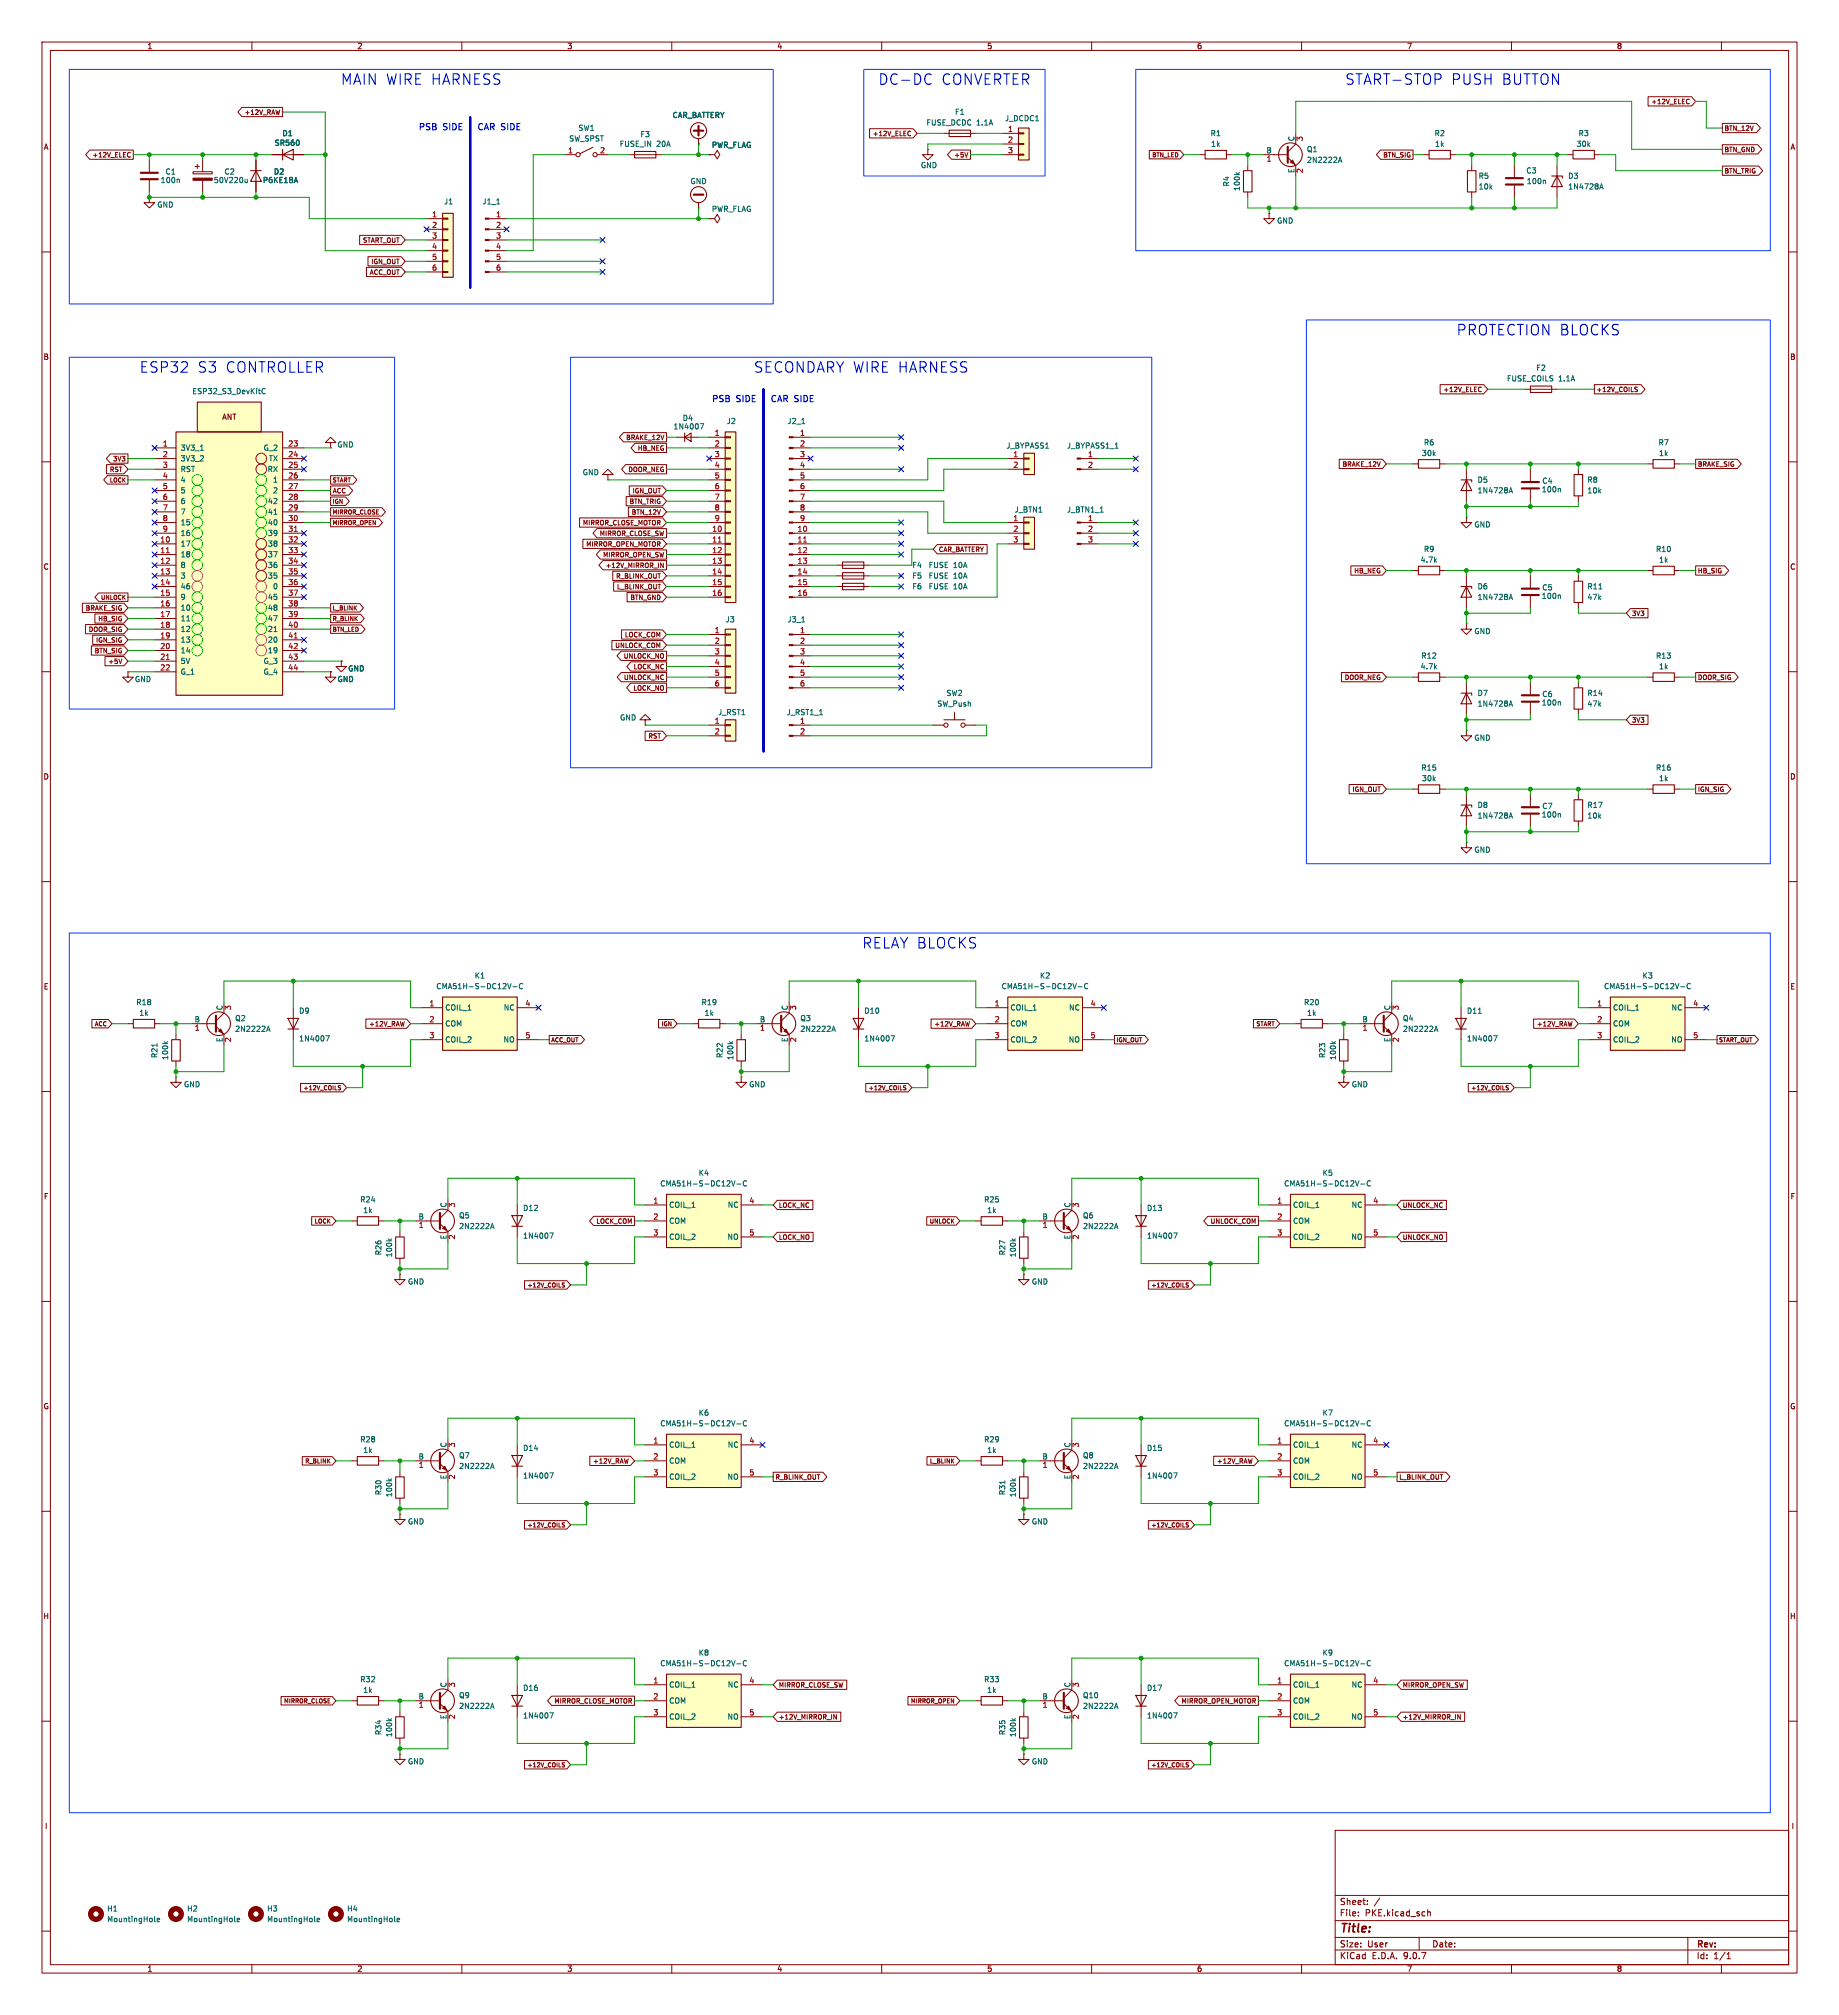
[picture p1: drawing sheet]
<svg xmlns="http://www.w3.org/2000/svg" width="438mm" height="480mm" viewBox="0 0 438 480" stroke-linecap="round" stroke-linejoin="round" font-family="sans-serif">
<defs><g id="words">
<g font-size="3.5" fill="#0000c2">
<text x="81" y="20.7">MAIN WIRE HARNESS</text>
<text x="209" y="20.7">DC-DC</text>
<text x="224.3" y="20.7">CONVERTER</text>
<text x="320.2" y="20.7">START-STOP</text>
<text x="345.7" y="20.7">PUSH</text>
<text x="358" y="20.7">BUTTON</text>
<text x="346.7" y="80.4">PROTECTION BLOCKS</text>
<text x="33.1" y="89.3">ESP32</text>
<text x="47.2" y="89.3">S3</text>
<text x="54.1" y="89.3">CONTROLLER</text>
<text x="179.4" y="89.3">SECONDARY WIRE HARNESS</text>
<text x="205.2" y="226.5">RELAY BLOCKS</text>
</g>
<text font-size="2.8" fill="#840000" x="319" y="460.9">Title:</text>
<g font-size="2.1" fill="#0000c2">
<text x="99.5" y="31.4">PSB</text>
<text x="105.5" y="31.4">SIDE</text>
<text x="113.5" y="31.4">CAR SIDE</text>
<text x="169.3" y="96.1">PSB</text>
<text x="175.3" y="96.1">SIDE</text>
<text x="183.4" y="96.1">CAR SIDE</text>
</g>
<g font-size="2.1" fill="#840000">
<text x="319" y="454">Sheet:</text>
<text x="319" y="456.7">File:</text>
<text x="325.1" y="456.7">PKE.kicad_sch</text>
<text x="319" y="466.9">KiCad</text>
<text x="319" y="464.1">Size:</text>
<text x="325.7" y="464.1">User</text>
<text x="326.7" y="466.9">E.D.A.</text>
<text x="334.3" y="466.9">9.0.7</text>
<text x="341" y="464.1">Date:</text>
<text x="404" y="464.3">Rev:</text>
<text x="404" y="466.9">Id:</text>
<text x="408.1" y="466.9">1/1</text>
</g>
<g font-size="1.8" fill="#840000">
<text x="35" y="11.9">1</text>
<text x="85" y="11.9">2</text>
<text x="135" y="11.9">3</text>
<text x="185" y="11.9">4</text>
<text x="235" y="11.9">5</text>
<text x="285" y="11.9">6</text>
<text x="335" y="11.9">7</text>
<text x="385" y="11.9">8</text>
<text x="10.3" y="35.9">A</text>
<text x="426.3" y="35.9">A</text>
<text x="10.3" y="85.9">B</text>
<text x="426.3" y="85.9">B</text>
<text x="52.8" y="100.2">ANT</text>
<text x="10.3" y="135.9">C</text>
<text x="426.3" y="135.9">C</text>
<text x="10.3" y="185.9">D</text>
<text x="426.3" y="185.9">D</text>
<text x="10.3" y="235.9">E</text>
<text x="426.3" y="235.9">E</text>
<text x="10.3" y="285.9">F</text>
<text x="426.3" y="285.9">F</text>
<text x="10.3" y="335.9">G</text>
<text x="426.3" y="335.9">G</text>
<text x="10.2" y="385.9">H</text>
<text x="426.2" y="385.9">H</text>
<text x="10.6" y="435.9">I</text>
<text x="426.6" y="435.9">I</text>
<text x="35" y="469.9">1</text>
<text x="85" y="469.9">2</text>
<text x="135" y="469.9">3</text>
<text x="185" y="469.9">4</text>
<text x="235" y="469.9">5</text>
<text x="285" y="469.9">6</text>
<text x="335" y="469.9">7</text>
<text x="385" y="469.9">8</text>
</g>
<g font-size="1.8" fill="#006464">
<text x="160.1" y="28.3">CAR_BATTERY</text>
<text x="227.3" y="27.5">F1</text>
<text x="239.3" y="29.1">J_DCDC1</text>
<text x="65.3" y="34.9">SR560</text>
<text x="67.2" y="32.6">D1</text>
<text x="135.5" y="33.9">SW_SPST</text>
<text x="137.7" y="31.4">SW1</text>
<text x="147.5" y="35.2">FUSE_IN</text>
<text x="152.4" y="32.9">F3</text>
<text x="156.3" y="35.2">20A</text>
<text x="169.4" y="35.4">PWR_FLAG</text>
<text x="220.5" y="30.1">FUSE_DCDC 1.1A</text>
<text x="288.2" y="32.6">R1</text>
<text x="288.3" y="35.2">1k</text>
<text x="308.4" y="33.8" transform="rotate(-90 308.4 33.8)">C</text>
<text x="341.6" y="32.6">R2</text>
<text x="341.7" y="35.2">1k</text>
<text x="375.4" y="35.2">30k</text>
<text x="375.8" y="32.6">R3</text>
<text x="39.3" y="41.8">C1</text>
<text x="53.3" y="41.8">C2</text>
<text x="65.1" y="41.8">D2</text>
<text x="219.2" y="40.2">GND</text>
<text x="301.5" y="36.6">B</text>
<text x="308.4" y="41.3" transform="rotate(-90 308.4 41.3)">E</text>
<text x="311.2" y="36.4">Q1</text>
<text x="311.2" y="39">2N2222A</text>
<text x="363.4" y="41.5">C3</text>
<text x="38.1" y="43.8">100n</text>
<text x="50.8" y="43.8">50V220u</text>
<text x="62.5" y="43.8">P6KE18A</text>
<text x="164.3" y="44.1">GND</text>
<text x="293" y="44.5" transform="rotate(-90 293 44.5)">R4</text>
<text x="295.5" y="45.6" transform="rotate(-90 295.5 45.6)">100k</text>
<text x="352.1" y="42.8">R5</text>
<text x="352.1" y="45.3">10k</text>
<text x="363.5" y="44.1">100n</text>
<text x="373.4" y="42.8">D3</text>
<text x="373.4" y="45.3">1N4728A</text>
<text x="37.3" y="49.6">GND</text>
<text x="105.7" y="48.9">J1</text>
<text x="114.8" y="48.9">J1_1</text>
<text x="169.4" y="50.7">PWR_FLAG</text>
<text x="304" y="53.5">GND</text>
<text x="365.8" y="88.5">F2</text>
<text x="45.7" y="94.1">ESP32_S3_DevKitC</text>
<text x="358.8" y="91">FUSE_COILS</text>
<text x="371.2" y="91">1.1A</text>
<text x="162.5" y="100.4">D4</text>
<text x="173" y="101.2">J2</text>
<text x="187.5" y="101.2">J2_1</text>
<text x="42.9" y="107.6">3V3_1</text>
<text x="62.7" y="107.6">G_2</text>
<text x="80.2" y="106.8">GND</text>
<text x="160.3" y="102.5">1N4007</text>
<text x="239.6" y="107.1">J_BYPASS1</text>
<text x="254" y="107.1">J_BYPASS1_1</text>
<text x="339" y="106.3">R6</text>
<text x="394.9" y="106.3">R7</text>
<text x="42.9" y="110.1">3V3_2</text>
<text x="42.9" y="112.6">RST</text>
<text x="63.6" y="112.6">RX</text>
<text x="63.9" y="110.1">TX</text>
<text x="138.7" y="113.4">GND</text>
<text x="338.5" y="108.8">30k</text>
<text x="395" y="108.8">1k</text>
<text x="42.9" y="115.2">4</text>
<text x="42.9" y="117.7">5</text>
<text x="64.9" y="115.2">1</text>
<text x="64.9" y="117.7">2</text>
<text x="351.8" y="115.2">D5</text>
<text x="351.8" y="117.7">1N4728A</text>
<text x="367.1" y="117.5">100n</text>
<text x="367.2" y="115.4">C4</text>
<text x="378" y="115.2">R8</text>
<text x="378" y="117.7">10k</text>
<text x="42.9" y="120.3">6</text>
<text x="42.9" y="122.8">7</text>
<text x="42.9" y="125.3">15</text>
<text x="63.7" y="120.3">42</text>
<text x="63.7" y="122.8">41</text>
<text x="63.7" y="125.3">40</text>
<text x="241.6" y="122.3">J_BTN1</text>
<text x="254" y="122.3">J_BTN1_1</text>
<text x="351" y="125.8">GND</text>
<text x="42.9" y="127.9">16</text>
<text x="42.9" y="130.4">17</text>
<text x="63.7" y="127.9">39</text>
<text x="63.7" y="130.4">38</text>
<text x="339" y="131.7">R9</text>
<text x="394.3" y="131.7">R10</text>
<text x="42.9" y="133">18</text>
<text x="42.9" y="135.5">8</text>
<text x="63.7" y="133">37</text>
<text x="63.7" y="135.5">36</text>
<text x="217.2" y="135.5">F4</text>
<text x="221.1" y="135.5">FUSE 10A</text>
<text x="338.2" y="134.2">4.7k</text>
<text x="395" y="134.2">1k</text>
<text x="42.9" y="138">3</text>
<text x="42.9" y="140.6">46</text>
<text x="42.9" y="143.1">9</text>
<text x="63.7" y="138">35</text>
<text x="63.7" y="143.1">45</text>
<text x="64.9" y="140.6">0</text>
<text x="217.2" y="140.6">F6</text>
<text x="217.2" y="138">F5</text>
<text x="221.1" y="140.6">FUSE 10A</text>
<text x="221.1" y="138">FUSE 10A</text>
<text x="351.8" y="140.6">D6</text>
<text x="351.8" y="143.1">1N4728A</text>
<text x="367.1" y="142.9">100n</text>
<text x="367.2" y="140.8">C5</text>
<text x="378" y="143.1">47k</text>
<text x="378" y="140.6">R11</text>
<text x="42.9" y="145.7">10</text>
<text x="42.9" y="148.2">11</text>
<text x="63.7" y="145.7">48</text>
<text x="63.7" y="148.2">47</text>
<text x="172.7" y="148.5">J3</text>
<text x="187.5" y="148.5">J3_1</text>
<text x="42.9" y="150.7">12</text>
<text x="42.9" y="153.3">13</text>
<text x="42.9" y="155.8">14</text>
<text x="63.7" y="150.7">21</text>
<text x="63.7" y="153.3">20</text>
<text x="63.7" y="155.8">19</text>
<text x="351" y="151.2">GND</text>
<text x="42.9" y="158.4">5V</text>
<text x="42.9" y="160.9">G_1</text>
<text x="62.7" y="158.4">G_3</text>
<text x="62.7" y="160.9">G_4</text>
<text x="82.8" y="160.1">GND</text>
<text x="338.2" y="159.6">4.7k</text>
<text x="338.4" y="157.1">R12</text>
<text x="394.3" y="157.1">R13</text>
<text x="395" y="159.6">1k</text>
<text x="32" y="162.7">GND</text>
<text x="80.3" y="162.7">GND</text>
<text x="225.3" y="166">SW2</text>
<text x="351.8" y="166">D7</text>
<text x="367.2" y="166.2">C6</text>
<text x="378" y="166">R14</text>
<text x="147.6" y="171.8">GND</text>
<text x="171" y="170.6">J_RST1</text>
<text x="187.3" y="170.6">J_RST1_1</text>
<text x="223.1" y="168.5">SW_Push</text>
<text x="351.8" y="168.5">1N4728A</text>
<text x="367.1" y="168.3">100n</text>
<text x="378" y="168.5">47k</text>
<text x="351" y="176.6">GND</text>
<text x="338.4" y="183.8">R15</text>
<text x="394.3" y="183.8">R16</text>
<text x="338.5" y="186.3">30k</text>
<text x="395" y="186.3">1k</text>
<text x="351.8" y="192.6">D8</text>
<text x="351.8" y="195.2">1N4728A</text>
<text x="367.1" y="194.9">100n</text>
<text x="367.2" y="192.9">C7</text>
<text x="378" y="195.2">10k</text>
<text x="378" y="192.6">R17</text>
<text x="351" y="203.3">GND</text>
<text x="113" y="233.3">K1</text>
<text x="247.6" y="233.3">K2</text>
<text x="391.1" y="233.3">K3</text>
<text x="32.3" y="239.6">R18</text>
<text x="103.8" y="235.8">CMA51H-S-DC12V-C</text>
<text x="167" y="239.6">R19</text>
<text x="238.4" y="235.8">CMA51H-S-DC12V-C</text>
<text x="310.5" y="239.6">R20</text>
<text x="381.9" y="235.8">CMA51H-S-DC12V-C</text>
<text x="33.1" y="242.2">1k</text>
<text x="46.3" y="243.6">B</text>
<text x="53.1" y="240.8" transform="rotate(-90 53.1 240.8)">C</text>
<text x="55.9" y="243.4">Q2</text>
<text x="55.9" y="246">2N2222A</text>
<text x="71.1" y="241.7">D9</text>
<text x="105.9" y="240.9">COIL_1</text>
<text x="105.9" y="244.7">COM</text>
<text x="119.9" y="240.9">NC</text>
<text x="167.7" y="242.2">1k</text>
<text x="180.9" y="243.6">B</text>
<text x="187.7" y="240.8" transform="rotate(-90 187.7 240.8)">C</text>
<text x="190.5" y="243.4">Q3</text>
<text x="190.5" y="246">2N2222A</text>
<text x="205.7" y="241.7">D10</text>
<text x="240.5" y="240.9">COIL_1</text>
<text x="240.5" y="244.7">COM</text>
<text x="254.5" y="240.9">NC</text>
<text x="311.2" y="242.2">1k</text>
<text x="324.4" y="243.6">B</text>
<text x="331.2" y="240.8" transform="rotate(-90 331.2 240.8)">C</text>
<text x="334" y="243.4">Q4</text>
<text x="334" y="246">2N2222A</text>
<text x="349.3" y="241.7">D11</text>
<text x="384" y="240.9">COIL_1</text>
<text x="384" y="244.7">COM</text>
<text x="398" y="240.9">NC</text>
<text x="53.1" y="248.3" transform="rotate(-90 53.1 248.3)">E</text>
<text x="71.1" y="248.3">1N4007</text>
<text x="105.9" y="248.5">COIL_2</text>
<text x="119.8" y="248.5">NO</text>
<text x="187.7" y="248.3" transform="rotate(-90 187.7 248.3)">E</text>
<text x="205.7" y="248.3">1N4007</text>
<text x="240.5" y="248.5">COIL_2</text>
<text x="254.4" y="248.5">NO</text>
<text x="331.2" y="248.3" transform="rotate(-90 331.2 248.3)">E</text>
<text x="349.3" y="248.3">1N4007</text>
<text x="384" y="248.5">COIL_2</text>
<text x="397.9" y="248.5">NO</text>
<text x="37.7" y="252.2" transform="rotate(-90 37.7 252.2)">R21</text>
<text x="40.2" y="252.6" transform="rotate(-90 40.2 252.6)">100k</text>
<text x="172.3" y="252.2" transform="rotate(-90 172.3 252.2)">R22</text>
<text x="174.9" y="252.6" transform="rotate(-90 174.9 252.6)">100k</text>
<text x="315.8" y="252.2" transform="rotate(-90 315.8 252.2)">R23</text>
<text x="318.4" y="252.6" transform="rotate(-90 318.4 252.6)">100k</text>
<text x="43.7" y="259.2">GND</text>
<text x="178.3" y="259.2">GND</text>
<text x="321.8" y="259.2">GND</text>
<text x="166.3" y="280.3">K4</text>
<text x="314.9" y="280.3">K5</text>
<text x="85.7" y="286.6">R24</text>
<text x="106.4" y="287.8" transform="rotate(-90 106.4 287.8)">C</text>
<text x="157.1" y="282.8">CMA51H-S-DC12V-C</text>
<text x="159.3" y="287.9">COIL_1</text>
<text x="173.2" y="287.9">NC</text>
<text x="234.3" y="286.6">R25</text>
<text x="255" y="287.8" transform="rotate(-90 255 287.8)">C</text>
<text x="305.7" y="282.8">CMA51H-S-DC12V-C</text>
<text x="307.8" y="287.9">COIL_1</text>
<text x="321.8" y="287.9">NC</text>
<text x="86.4" y="289.2">1k</text>
<text x="99.6" y="290.6">B</text>
<text x="109.2" y="290.4">Q5</text>
<text x="109.2" y="293">2N2222A</text>
<text x="124.5" y="288.7">D12</text>
<text x="159.3" y="291.7">COM</text>
<text x="235" y="289.2">1k</text>
<text x="248.2" y="290.6">B</text>
<text x="257.8" y="290.4">Q6</text>
<text x="257.8" y="293">2N2222A</text>
<text x="273.1" y="288.7">D13</text>
<text x="307.8" y="291.7">COM</text>
<text x="91" y="299.1" transform="rotate(-90 91 299.1)">R26</text>
<text x="93.6" y="299.6" transform="rotate(-90 93.6 299.6)">100k</text>
<text x="106.4" y="295.3" transform="rotate(-90 106.4 295.3)">E</text>
<text x="124.5" y="295.3">1N4007</text>
<text x="159.3" y="295.5">COIL_2</text>
<text x="173.2" y="295.5">NO</text>
<text x="239.6" y="299.1" transform="rotate(-90 239.6 299.1)">R27</text>
<text x="242.2" y="299.6" transform="rotate(-90 242.2 299.6)">100k</text>
<text x="255" y="295.3" transform="rotate(-90 255 295.3)">E</text>
<text x="273.1" y="295.3">1N4007</text>
<text x="307.8" y="295.5">COIL_2</text>
<text x="321.7" y="295.5">NO</text>
<text x="97" y="306.2">GND</text>
<text x="245.6" y="306.2">GND</text>
<text x="157.1" y="340">CMA51H-S-DC12V-C</text>
<text x="166.3" y="337.4">K6</text>
<text x="305.7" y="340">CMA51H-S-DC12V-C</text>
<text x="314.9" y="337.4">K7</text>
<text x="85.7" y="343.8">R28</text>
<text x="86.4" y="346.3">1k</text>
<text x="99.6" y="347.7">B</text>
<text x="106.4" y="344.9" transform="rotate(-90 106.4 344.9)">C</text>
<text x="109.2" y="347.6">Q7</text>
<text x="124.5" y="345.8">D14</text>
<text x="159.3" y="345">COIL_1</text>
<text x="173.2" y="345">NC</text>
<text x="234.3" y="343.8">R29</text>
<text x="235" y="346.3">1k</text>
<text x="248.2" y="347.7">B</text>
<text x="255" y="344.9" transform="rotate(-90 255 344.9)">C</text>
<text x="257.8" y="347.6">Q8</text>
<text x="273.1" y="345.8">D15</text>
<text x="307.8" y="345">COIL_1</text>
<text x="321.8" y="345">NC</text>
<text x="106.4" y="352.5" transform="rotate(-90 106.4 352.5)">E</text>
<text x="109.2" y="350.1">2N2222A</text>
<text x="124.5" y="352.4">1N4007</text>
<text x="159.3" y="348.9">COM</text>
<text x="159.3" y="352.7">COIL_2</text>
<text x="173.2" y="352.7">NO</text>
<text x="255" y="352.5" transform="rotate(-90 255 352.5)">E</text>
<text x="257.8" y="350.1">2N2222A</text>
<text x="273.1" y="352.4">1N4007</text>
<text x="307.8" y="348.9">COM</text>
<text x="307.8" y="352.7">COIL_2</text>
<text x="321.7" y="352.7">NO</text>
<text x="91" y="356.3" transform="rotate(-90 91 356.3)">R30</text>
<text x="93.6" y="356.8" transform="rotate(-90 93.6 356.8)">100k</text>
<text x="239.6" y="356.3" transform="rotate(-90 239.6 356.3)">R31</text>
<text x="242.2" y="356.8" transform="rotate(-90 242.2 356.8)">100k</text>
<text x="97" y="363.3">GND</text>
<text x="245.6" y="363.3">GND</text>
<text x="166.3" y="394.6">K8</text>
<text x="314.9" y="394.6">K9</text>
<text x="85.7" y="400.9">R32</text>
<text x="157.1" y="397.1">CMA51H-S-DC12V-C</text>
<text x="234.3" y="400.9">R33</text>
<text x="305.7" y="397.1">CMA51H-S-DC12V-C</text>
<text x="86.4" y="403.5">1k</text>
<text x="99.6" y="404.9">B</text>
<text x="106.4" y="402.1" transform="rotate(-90 106.4 402.1)">C</text>
<text x="109.2" y="404.7">Q9</text>
<text x="109.2" y="407.3">2N2222A</text>
<text x="124.5" y="403">D16</text>
<text x="159.3" y="402.2">COIL_1</text>
<text x="159.3" y="406">COM</text>
<text x="173.2" y="402.2">NC</text>
<text x="235" y="403.5">1k</text>
<text x="248.2" y="404.9">B</text>
<text x="255" y="402.1" transform="rotate(-90 255 402.1)">C</text>
<text x="257.8" y="404.7">Q10</text>
<text x="257.8" y="407.3">2N2222A</text>
<text x="273.1" y="403">D17</text>
<text x="307.8" y="402.2">COIL_1</text>
<text x="307.8" y="406">COM</text>
<text x="321.8" y="402.2">NC</text>
<text x="91" y="413.4" transform="rotate(-90 91 413.4)">R34</text>
<text x="93.6" y="413.9" transform="rotate(-90 93.6 413.9)">100k</text>
<text x="106.4" y="409.6" transform="rotate(-90 106.4 409.6)">E</text>
<text x="124.5" y="409.6">1N4007</text>
<text x="159.3" y="409.8">COIL_2</text>
<text x="173.2" y="409.8">NO</text>
<text x="239.6" y="413.4" transform="rotate(-90 239.6 413.4)">R35</text>
<text x="242.2" y="413.9" transform="rotate(-90 242.2 413.9)">100k</text>
<text x="255" y="409.6" transform="rotate(-90 255 409.6)">E</text>
<text x="273.1" y="409.6">1N4007</text>
<text x="307.8" y="409.8">COIL_2</text>
<text x="321.7" y="409.8">NO</text>
<text x="97" y="420.5">GND</text>
<text x="245.6" y="420.5">GND</text>
<text x="25.4" y="455.5">H1</text>
<text x="44.5" y="455.5">H2</text>
<text x="63.5" y="455.5">H3</text>
<text x="82.6" y="455.5">H4</text>
<text x="25.4" y="458.1">MountingHole</text>
<text x="44.5" y="458.1">MountingHole</text>
<text x="63.5" y="458.1">MountingHole</text>
<text x="82.6" y="458.1">MountingHole</text>
</g>
<g font-size="1.8" fill="#a90000">
<text x="240" y="31.5">1</text>
<text x="240" y="34.1">2</text>
<text x="310.6" y="33.7" transform="rotate(-90 310.6 33.7)">3</text>
<text x="135.2" y="36.6">1</text>
<text x="142.8" y="36.6">2</text>
<text x="240" y="36.6">3</text>
<text x="301.6" y="38.8">1</text>
<text x="310.6" y="41.4" transform="rotate(-90 310.6 41.4)">2</text>
<text x="102.8" y="51.8">1</text>
<text x="118" y="51.8">1</text>
<text x="102.8" y="54.4">2</text>
<text x="102.8" y="56.9">3</text>
<text x="102.8" y="59.5">4</text>
<text x="118" y="54.4">2</text>
<text x="118" y="56.9">3</text>
<text x="118" y="59.5">4</text>
<text x="102.8" y="62">5</text>
<text x="102.8" y="64.5">6</text>
<text x="118" y="62">5</text>
<text x="118" y="64.5">6</text>
<text x="38.7" y="106.4">1</text>
<text x="68.5" y="106.4">23</text>
<text x="170.1" y="103.9">1</text>
<text x="170.1" y="106.4">2</text>
<text x="190.4" y="103.9">1</text>
<text x="190.4" y="106.4">2</text>
<text x="38.7" y="109">2</text>
<text x="38.7" y="111.5">3</text>
<text x="68.5" y="109">24</text>
<text x="68.5" y="111.5">25</text>
<text x="170.1" y="109">3</text>
<text x="170.1" y="111.5">4</text>
<text x="190.4" y="109">3</text>
<text x="190.4" y="111.5">4</text>
<text x="241.2" y="109">1</text>
<text x="241.2" y="111.5">2</text>
<text x="259" y="109">1</text>
<text x="259" y="111.5">2</text>
<text x="38.7" y="114.1">4</text>
<text x="38.7" y="116.6">5</text>
<text x="38.7" y="119.1">6</text>
<text x="68.5" y="114.1">26</text>
<text x="68.5" y="116.6">27</text>
<text x="68.5" y="119.1">28</text>
<text x="170.1" y="114.1">5</text>
<text x="170.1" y="116.6">6</text>
<text x="170.1" y="119.1">7</text>
<text x="190.4" y="114.1">5</text>
<text x="190.4" y="116.6">6</text>
<text x="190.4" y="119.1">7</text>
<text x="38.7" y="121.7">7</text>
<text x="38.7" y="124.2">8</text>
<text x="68.5" y="121.7">29</text>
<text x="68.5" y="124.2">30</text>
<text x="170.1" y="121.7">8</text>
<text x="170.1" y="124.2">9</text>
<text x="190.4" y="121.7">8</text>
<text x="190.4" y="124.2">9</text>
<text x="241.2" y="124.2">1</text>
<text x="259" y="124.2">1</text>
<text x="38.1" y="129.3">10</text>
<text x="38.1" y="131.8">11</text>
<text x="38.7" y="126.8">9</text>
<text x="68.5" y="126.8">31</text>
<text x="68.5" y="129.3">32</text>
<text x="68.5" y="131.8">33</text>
<text x="169.5" y="126.8">10</text>
<text x="169.5" y="129.3">11</text>
<text x="169.5" y="131.8">12</text>
<text x="189.8" y="126.8">10</text>
<text x="189.8" y="129.3">11</text>
<text x="189.8" y="131.8">12</text>
<text x="241.2" y="126.8">2</text>
<text x="241.2" y="129.3">3</text>
<text x="259" y="126.8">2</text>
<text x="259" y="129.3">3</text>
<text x="38.1" y="134.4">12</text>
<text x="38.1" y="136.9">13</text>
<text x="68.5" y="134.4">34</text>
<text x="68.5" y="136.9">35</text>
<text x="169.5" y="134.4">13</text>
<text x="169.5" y="136.9">14</text>
<text x="189.8" y="134.4">13</text>
<text x="189.8" y="136.9">14</text>
<text x="38.1" y="139.5">14</text>
<text x="38.1" y="142">15</text>
<text x="68.5" y="139.5">36</text>
<text x="68.5" y="142">37</text>
<text x="169.5" y="139.5">15</text>
<text x="169.5" y="142">16</text>
<text x="189.8" y="139.5">15</text>
<text x="189.8" y="142">16</text>
<text x="38.1" y="144.5">16</text>
<text x="38.1" y="147.1">17</text>
<text x="38.1" y="149.6">18</text>
<text x="68.5" y="144.5">38</text>
<text x="68.5" y="147.1">39</text>
<text x="68.5" y="149.6">40</text>
<text x="38.1" y="152.2">19</text>
<text x="38.1" y="154.7">20</text>
<text x="68.5" y="152.2">41</text>
<text x="68.5" y="154.7">42</text>
<text x="170.1" y="150.9">1</text>
<text x="170.1" y="153.4">2</text>
<text x="170.1" y="156">3</text>
<text x="190.4" y="150.9">1</text>
<text x="190.4" y="153.4">2</text>
<text x="190.4" y="156">3</text>
<text x="38.1" y="157.2">21</text>
<text x="38.1" y="159.8">22</text>
<text x="68.5" y="157.2">43</text>
<text x="68.5" y="159.8">44</text>
<text x="170.1" y="158.5">4</text>
<text x="170.1" y="161.1">5</text>
<text x="190.4" y="158.5">4</text>
<text x="190.4" y="161.1">5</text>
<text x="170.1" y="163.6">6</text>
<text x="190.4" y="163.6">6</text>
<text x="170.1" y="172.5">1</text>
<text x="190.4" y="172.5">1</text>
<text x="170.1" y="175">2</text>
<text x="190.4" y="175">2</text>
<text x="102.2" y="239.8">1</text>
<text x="125" y="239.8">4</text>
<text x="236.8" y="239.8">1</text>
<text x="259.6" y="239.8">4</text>
<text x="380.3" y="239.8">1</text>
<text x="403.2" y="239.8">4</text>
<text x="46.3" y="245.8">1</text>
<text x="55.3" y="240.8" transform="rotate(-90 55.3 240.8)">3</text>
<text x="102.2" y="243.6">2</text>
<text x="180.9" y="245.8">1</text>
<text x="189.9" y="240.8" transform="rotate(-90 189.9 240.8)">3</text>
<text x="236.8" y="243.6">2</text>
<text x="324.4" y="245.8">1</text>
<text x="333.5" y="240.8" transform="rotate(-90 333.5 240.8)">3</text>
<text x="380.3" y="243.6">2</text>
<text x="55.3" y="248.4" transform="rotate(-90 55.3 248.4)">2</text>
<text x="102.2" y="247.4">3</text>
<text x="125" y="247.4">5</text>
<text x="189.9" y="248.4" transform="rotate(-90 189.9 248.4)">2</text>
<text x="236.8" y="247.4">3</text>
<text x="259.6" y="247.4">5</text>
<text x="333.5" y="248.4" transform="rotate(-90 333.5 248.4)">2</text>
<text x="380.3" y="247.4">3</text>
<text x="403.2" y="247.4">5</text>
<text x="108.7" y="287.7" transform="rotate(-90 108.7 287.7)">3</text>
<text x="155.5" y="286.8">1</text>
<text x="178.4" y="286.8">4</text>
<text x="257.3" y="287.7" transform="rotate(-90 257.3 287.7)">3</text>
<text x="304.1" y="286.8">1</text>
<text x="327" y="286.8">4</text>
<text x="99.6" y="292.8">1</text>
<text x="155.5" y="290.6">2</text>
<text x="248.2" y="292.8">1</text>
<text x="304.1" y="290.6">2</text>
<text x="108.7" y="295.4" transform="rotate(-90 108.7 295.4)">2</text>
<text x="155.5" y="294.4">3</text>
<text x="178.4" y="294.4">5</text>
<text x="257.3" y="295.4" transform="rotate(-90 257.3 295.4)">2</text>
<text x="304.1" y="294.4">3</text>
<text x="327" y="294.4">5</text>
<text x="108.7" y="344.9" transform="rotate(-90 108.7 344.9)">3</text>
<text x="155.5" y="343.9">1</text>
<text x="155.5" y="347.7">2</text>
<text x="178.4" y="343.9">4</text>
<text x="257.3" y="344.9" transform="rotate(-90 257.3 344.9)">3</text>
<text x="304.1" y="343.9">1</text>
<text x="304.1" y="347.7">2</text>
<text x="327" y="343.9">4</text>
<text x="99.6" y="350">1</text>
<text x="108.7" y="352.5" transform="rotate(-90 108.7 352.5)">2</text>
<text x="155.5" y="351.6">3</text>
<text x="178.4" y="351.6">5</text>
<text x="248.2" y="350">1</text>
<text x="257.3" y="352.5" transform="rotate(-90 257.3 352.5)">2</text>
<text x="304.1" y="351.6">3</text>
<text x="327" y="351.6">5</text>
<text x="155.5" y="401.1">1</text>
<text x="178.4" y="401.1">4</text>
<text x="304.1" y="401.1">1</text>
<text x="327" y="401.1">4</text>
<text x="99.6" y="407.1">1</text>
<text x="108.7" y="402" transform="rotate(-90 108.7 402)">3</text>
<text x="155.5" y="404.9">2</text>
<text x="248.2" y="407.1">1</text>
<text x="257.3" y="402" transform="rotate(-90 257.3 402)">3</text>
<text x="304.1" y="404.9">2</text>
<text x="108.7" y="409.7" transform="rotate(-90 108.7 409.7)">2</text>
<text x="155.5" y="408.7">3</text>
<text x="178.4" y="408.7">5</text>
<text x="257.3" y="409.7" transform="rotate(-90 257.3 409.7)">2</text>
<text x="304.1" y="408.7">3</text>
<text x="327" y="408.7">5</text>
</g>
<g font-size="1.5" fill="#840000">
<text x="58.1" y="27.5">+12V_RAW</text>
<text x="393.2" y="25">+12V_ELEC</text>
<text x="207.7" y="32.6">+12V_ELEC</text>
<text x="410.6" y="31.4">BTN_12V</text>
<text x="21.9" y="37.7">+12V_ELEC</text>
<text x="227.1" y="37.7">+5V</text>
<text x="329.3" y="37.7">BTN_SIG</text>
<text x="410.6" y="36.4">BTN_GND</text>
<text x="410.6" y="41.5">BTN_TRIG</text>
<text x="86.3" y="58">START_OUT</text>
<text x="87.9" y="65.6">ACC_OUT</text>
<text x="88.3" y="63.1">IGN_OUT</text>
<text x="343.6" y="93.6">+12V_ELEC</text>
<text x="380.1" y="93.6">+12V_COILS</text>
<text x="149" y="105">BRAKE_12V</text>
<text x="151.8" y="107.6">HB_NEG</text>
<text x="26" y="112.6">RST</text>
<text x="26.8" y="110.1">3V3</text>
<text x="149.5" y="112.6">DOOR_NEG</text>
<text x="319.6" y="111.4">BRAKE_12V</text>
<text x="404.3" y="111.4">BRAKE_SIG</text>
<text x="79.2" y="117.7">ACC</text>
<text x="150.5" y="117.7">IGN_OUT</text>
<text x="138.7" y="125.3">MIRROR_CLOSE_MOTOR</text>
<text x="149.8" y="120.3">BTN_TRIG</text>
<text x="150.3" y="122.8">BTN_12V</text>
<text x="139.5" y="130.4">MIRROR_OPEN_MOTOR</text>
<text x="142.7" y="127.9">MIRROR_CLOSE_SW</text>
<text x="223.5" y="131.7">CAR_BATTERY</text>
<text x="143.5" y="133">MIRROR_OPEN_SW</text>
<text x="144.1" y="135.5">+12V_MIRROR_IN</text>
<text x="322.4" y="136.8">HB_NEG</text>
<text x="404.3" y="136.8">HB_SIG</text>
<text x="146.6" y="138">R_BLINK_OUT</text>
<text x="146.8" y="140.6">L_BLINK_OUT</text>
<text x="150" y="143.1">BTN_GND</text>
<text x="20.3" y="145.7">BRAKE_SIG</text>
<text x="23.2" y="148.2">HB_SIG</text>
<text x="388.6" y="146.9">3V3</text>
<text x="21" y="150.7">DOOR_SIG</text>
<text x="22.4" y="155.8">BTN_SIG</text>
<text x="22.7" y="153.3">IGN_SIG</text>
<text x="146.4" y="154.5">UNLOCK_COM</text>
<text x="148.7" y="152">LOCK_COM</text>
<text x="25.7" y="158.4">+5V</text>
<text x="148.4" y="157.1">UNLOCK_NO</text>
<text x="150.8" y="159.6">LOCK_NC</text>
<text x="148.5" y="162.2">UNLOCK_NC</text>
<text x="150.7" y="164.7">LOCK_NO</text>
<text x="320.1" y="162.2">DOOR_NEG</text>
<text x="404.3" y="162.2">DOOR_SIG</text>
<text x="388.6" y="172.3">3V3</text>
<text x="154.3" y="176.1">RST</text>
<text x="322" y="188.8">IGN_OUT</text>
<text x="404.3" y="188.8">IGN_SIG</text>
<text x="87.8" y="244.7">+12V_RAW</text>
<text x="222.4" y="244.7">+12V_RAW</text>
<text x="365.9" y="244.7">+12V_RAW</text>
<text x="185.4" y="287.9">LOCK_NC</text>
<text x="334" y="287.9">UNLOCK_NC</text>
<text x="141.9" y="291.7">LOCK_COM</text>
<text x="288.2" y="291.7">UNLOCK_COM</text>
<text x="185.4" y="295.5">LOCK_NO</text>
<text x="334" y="295.5">UNLOCK_NO</text>
<text x="141.1" y="348.9">+12V_RAW</text>
<text x="184.6" y="352.7">R_BLINK_OUT</text>
<text x="289.7" y="348.9">+12V_RAW</text>
<text x="333.2" y="352.7">L_BLINK_OUT</text>
<text x="131.9" y="406">MIRROR_CLOSE_MOTOR</text>
<text x="185.4" y="402.2">MIRROR_CLOSE_SW</text>
<text x="281.3" y="406">MIRROR_OPEN_MOTOR</text>
<text x="334" y="402.2">MIRROR_OPEN_SW</text>
<text x="185.4" y="409.8">+12V_MIRROR_IN</text>
<text x="334" y="409.8">+12V_MIRROR_IN</text>
</g>
<g font-size="1.4" fill="#840000">
<text x="274.3" y="37.6">BTN_LED</text>
<text x="26" y="115.1">LOCK</text>
<text x="79.1" y="115.1">START</text>
<text x="79.1" y="120.2">IGN</text>
<text x="79.1" y="125.3">MIRROR_OPEN</text>
<text x="79.1" y="122.7">MIRROR_CLOSE</text>
<text x="23.9" y="143.1">UNLOCK</text>
<text x="79.1" y="148.1">R_BLINK</text>
<text x="79.1" y="145.6">L_BLINK</text>
<text x="79.1" y="150.7">BTN_LED</text>
<text x="22.4" y="244.7">ACC</text>
<text x="157.4" y="244.7">IGN</text>
<text x="299.1" y="244.7">START</text>
<text x="131.2" y="248.5">ACC_OUT</text>
<text x="265.8" y="248.5">IGN_OUT</text>
<text x="409.3" y="248.5">START_OUT</text>
<text x="72.1" y="259.9">+12V_COILS</text>
<text x="206.7" y="259.9">+12V_COILS</text>
<text x="350.3" y="259.9">+12V_COILS</text>
<text x="74.8" y="291.6">LOCK</text>
<text x="221.3" y="291.6">UNLOCK</text>
<text x="125.5" y="306.9">+12V_COILS</text>
<text x="274.1" y="306.9">+12V_COILS</text>
<text x="72.5" y="348.8">R_BLINK</text>
<text x="221.3" y="348.8">L_BLINK</text>
<text x="125.5" y="364">+12V_COILS</text>
<text x="274.1" y="364">+12V_COILS</text>
<text x="67.5" y="405.9">MIRROR_CLOSE</text>
<text x="216.8" y="405.9">MIRROR_OPEN</text>
<text x="125.5" y="421.2">+12V_COILS</text>
<text x="274.1" y="421.2">+12V_COILS</text>
</g>
</g></defs>
<g fill="none" stroke="#840000" stroke-width=".24">
<path d="M10 10h418v460h-418zM12 12h414v456h-414zM60 10v2M110 10v2M160 10v2M210 10v2M260 10v2M310 10v2M360 10v2M410 10v2M370.8 39.4v7.6M10 60h2"/>
<path d="M426 60h2M10 110h2M364.5 111.8v2.8M364.5 116.6v2.8M375.9 111.8v1.2M375.9 118.1v1.3M426 110h2M336.5 135.9h1.3M342.9 135.9h1.3M10 160h2M426 160h2M10 210h2"/>
<path d="M426 210h2M41.9 256.6v1.2h1.3l-1.3 1.3-1.3-1.3h1.3M41.9 256.6h.1M41.9 246.4v1.3M41.9 252.7v1.3M10 260h2M426 260h2M99.1 290.8h5.7M104.8 291.5l1.9 1.9v2.5M106.7 285.8v2.5l-1.9 1.9M247.6 290.8h5.8M253.4 291.5l1.9 1.9v2.5"/>
<path d="M255.3 285.8v2.5l-1.9 1.9M10 310h2M243.8 303.5v1.3h1.3l-1.3 1.3-1.2-1.3h1.2M243.8 303.5h.1M426 310h2M10 360h2M426 360h2M10 410h2M426 410h2M318 436h108v32h-108zM318 457.5h108M318 451.5h108"/>
<path d="M323.5 456.3v.1M323.5 455.5v.1M325.7 453.6v.1M325.7 452.8v.1M328.6 452.1l-1.3 2M340 454.9v1.5M340 455.5h.6l.1 .9M10 460h2M60 468v2M110 468v2M160 468v2M210 468v2"/>
<path d="M260 468v2M310 468v2M318 464.5h108M318 461.5h108M338 461.5v3M360 468v2M402 461.5v6.5M410 468v2M411.3 466.6h.9M411.3 465.5l.4-.4v1.5M426 460h2"/>
</g>
<g fill="#f90" stroke="#f90" stroke-width=".24">
<circle cx="47" cy="139.7" r="1.27"/>
<circle cx="62.2" cy="152.4" r="1.27"/>
<circle cx="62.2" cy="155" r="1.27"/>
<circle cx="62.2" cy="139.7" r="1.27"/>
<circle cx="47" cy="137.2" r="1.27"/>
<circle cx="62.2" cy="142.3" r="1.27"/>
</g>
<g fill="#0f0" stroke="#0f0" stroke-width=".24">
<circle cx="47" cy="149.9" r="1.27"/>
<circle cx="47" cy="147.3" r="1.27"/>
<circle cx="47" cy="152.4" r="1.27"/>
<circle cx="47" cy="155" r="1.27"/>
<circle cx="62.2" cy="149.9" r="1.27"/>
<circle cx="62.2" cy="147.3" r="1.27"/>
<circle cx="62.2" cy="144.8" r="1.27"/>
<circle cx="62.2" cy="119.4" r="1.27"/>
<circle cx="47" cy="114.3" r="1.27"/>
<circle cx="47" cy="134.6" r="1.27"/>
<circle cx="47" cy="144.8" r="1.27"/>
<circle cx="62.2" cy="114.3" r="1.27"/>
<circle cx="62.2" cy="116.9" r="1.27"/>
<circle cx="47" cy="119.4" r="1.27"/>
<circle cx="47" cy="142.3" r="1.27"/>
<circle cx="47" cy="132.1" r="1.27"/>
<circle cx="62.2" cy="124.5" r="1.27"/>
<circle cx="62.2" cy="127" r="1.27"/>
<circle cx="47" cy="124.5" r="1.27"/>
<circle cx="47" cy="127" r="1.27"/>
<circle cx="47" cy="121.9" r="1.27"/>
<circle cx="47" cy="129.6" r="1.27"/>
<circle cx="62.2" cy="121.9" r="1.27"/>
<circle cx="47" cy="116.9" r="1.27"/>
</g>
<g fill="#f00" stroke="#f00" stroke-width=".24">
<circle cx="62.2" cy="137.2" r="1.27"/>
<circle cx="62.2" cy="111.8" r="1.27"/>
<circle cx="62.2" cy="109.2" r="1.27"/>
<circle cx="62.2" cy="132.1" r="1.27"/>
<circle cx="62.2" cy="134.6" r="1.27"/>
<circle cx="62.2" cy="129.6" r="1.27"/>
</g>
<path d="M362.5 116.3h4M362.5 114.8h4M104.8 288.9v3.9M253.4 288.9v3.9" fill="none" stroke="#840000" stroke-width=".51"/>
<g fill="none" stroke="#840000" stroke-width=".25">
<path d="M369.6 41.9h2.5v.5M370.8 41.9l1.3 2.6h-2.5zM374.9 113h2v5.1h-2zM337.8 134.9h5.1v2h-5.1zM40.9 247.7h2v5h-2z"/>
<circle cx="105.4" cy="290.8" r="2.82"/>
<circle cx="254" cy="290.8" r="2.82"/>
</g>
<g fill="#840000" stroke="#840000" stroke-width=".24">
<path d="M105.4 292.6l.5-.5 .5 1z"/>
<path d="M254 292.6l.5-.5 .5 1z"/>
</g>
<path d="M381 45l.4-1.2 .4 1.2M381.1 44.7h.6M371.5 116.3l.2 .2v.7M37.4 248.6v.7M39.1 248.1l.5 .5M39.9 248.1l-.4 .4M116.8 292.7l.5-1.3 .4 1.3M117 292.3h.6M265.4 292.7l.4-1.3 .5 1.3M265.5 292.3h.6" fill="none" stroke="#006464" stroke-width=".24"/>
<path d="M105.4 237.5h17.8v12.7h-17.8z" fill="#ffffc2"/>
<g fill="none" stroke="#840000" stroke-width=".25">
<path d="M151.1 36.1h5.1v1.5h-5.1zM348 114.3h2.5v.5M349.2 114.3l1.3 2.6h-2.5zM105.4 237.5h17.8v12.7h-17.8z"/>
<circle cx="166.4" cy="31.1" r="1.9"/>
</g>
<g fill="none" stroke="#840000" stroke-width=".24">
<path d="M35.6 38.1v2.8M134.6 36.8h2.6M141.2 35.1l-3 1.5M142.2 36.8h2.6M149.9 36.8h7.6M166.4 34.3h.1M166.4 33v1.3M35.6 47v1.3h1.2l-1.2 1.2-1.3-1.2h1.3M35.6 47h.1M35.6 42.9v2.8M144.8 113h1.2l-1.2-1.2-1.3 1.2h1.3v1.3M144.8 114.3h.1"/>
<path d="M349.2 111.8v7.6M100.3 240h5.1M100.3 243.9h5.1M100.3 247.7h5.1M123.2 240h5.1M123.2 247.7h5.1"/>
<circle cx="137.7" cy="36.8" r=".51"/>
<circle cx="141.7" cy="36.8" r=".51"/>
</g>
<path d="M42.5 42.7l.2 .2v.6M359.4 117.4l.4-1.2 .4 1.2M359.5 117.1h.6M121.7 234.3l-.4 1.2M122.2 235.1h.9M124.5 234.4a.56 .56 0 0 0-.8 .5 .56 .56 0 0 0 .8 .5" fill="none" stroke="#006464" stroke-width=".24"/>
<path d="M165.2 31.1h2.3M166.4 30v2.3M33.5 42.7h4.1M33.5 41.2h4.1" fill="none" stroke="#840000" stroke-width=".51"/>
<path d="M172.7 149.9h2.6v15.2h-2.6z" fill="#ffffc2"/>
<g fill="none" stroke="#840000" stroke-width=".25">
<path d="M364.5 92h5.1v1.5h-5.1zM163.1 104.2l1.5-1.1v2.1zM163.1 103.1v2.1M337.8 109.5h5.1v2h-5.1zM393.7 109.5h5.1v2h-5.1zM172.7 149.9h2.6v15.2h-2.6zM68.6 242.6h2.5l-1.3 2.5zM68.6 245.1h2.5M94.2 351.8h2.1v5.1h-2.1z"/>
<circle cx="166.4" cy="46.4" r="1.9"/>
<circle cx="105.4" cy="348" r="2.82"/>
</g>
<g fill="none" stroke="#840000" stroke-width=".24">
<path d="M166.4 49.5h.1M166.4 48.3v1.2M363.2 92.7h7.6M161.3 104.2h5.1M336.5 110.5h1.3M342.9 110.5h1.3M392.4 110.5h1.3M398.8 110.5h1.2M349.2 123.2v1.3h1.3l-1.3 1.2-1.2-1.2h1.2M349.2 123.2h.1M168.9 151.1h3.8M168.9 153.7h3.8"/>
<path d="M168.9 156.2h3.8M168.9 158.8h3.8M172.7 151h1.3v.3h-1.3zM172.7 153.6h1.3v.2h-1.3zM172.7 156.1h1.3v.3h-1.3zM172.7 158.6h1.3v.3h-1.3zM168.9 161.3h3.8M168.9 163.8h3.8M172.7 161.2h1.3v.2h-1.3zM172.7 163.7h1.3v.3h-1.3zM69.8 240v7.7M95.2 350.5v1.3"/>
<path d="M95.2 356.9v1.3M99.1 348h5.7M104.8 348.6l1.9 1.9v2.6M106.7 342.9v2.6l-1.9 1.9"/>
</g>
<path d="M165.2 46.4h2.3M104.8 346.1v3.8" fill="none" stroke="#840000" stroke-width=".51"/>
<path d="M166.7 100.9h.9l-.6 1.3M77.6 246.7h.8l-.5 1.3M92.4 352.3l.5 .4M93.3 352.3l-.5 .3M116.8 349.8l.5-1.2 .4 1.2M117 349.5h.6M36.8 457.6l.2 .2M37.4 457.4l.6-.1v-.3l-.4-.1-.2 .2 .1 .6h.5M74.9 457.6l.2 .2M75.5 457.4l.6-.1v-.3l-.4-.1-.2 .2 .1 .6h.5M94 457.6l.2 .2M94.6 457.4l.6-.1-.1-.3-.3-.1-.2 .2v.6h.5" fill="none" stroke="#006464" stroke-width=".24"/>
<g fill="none" stroke="#840000" stroke-width="1.3">
<circle cx="22.9" cy="455.9" r="1.27"/>
<circle cx="61" cy="455.9" r="1.27"/>
<circle cx="80" cy="455.9" r="1.27"/>
</g>
<path d="M105.4 349.8l.5-.5 .5 1z" fill="#840000" stroke="#840000" stroke-width=".24"/>
<path d="M172.7 102.9h2.6v40.6h-2.6z" fill="#ffffc2"/>
<g fill="none" stroke="#840000" stroke-width=".25">
<path d="M374.6 35.8h5.1v2.1h-5.1zM349.5 40.7h2v5h-2zM172.7 102.9h2.6v40.6h-2.6zM348 139.7h2.5v.5M349.2 139.7l1.3 2.6h-2.5zM374.9 163.8h2v5.1h-2zM85.1 289.8h5.1v2.1h-5.1zM121.9 289.6h2.6l-1.3 2.5zM121.9 292.1h2.6M270.5 289.6h2.5l-1.2 2.5zM270.5 292.1h2.5M85.1 347h5.1v2h-5.1z"/>
<path d="M121.9 346.7h2.6l-1.3 2.6zM121.9 349.3h2.6M233.7 347h5.1v2h-5.1zM270.5 346.7h2.5l-1.2 2.6zM270.5 349.3h2.5M85.1 404.1h5.1v2.1h-5.1zM94.2 409h2.1v5h-2.1zM121.9 403.9h2.6l-1.3 2.5zM121.9 406.4h2.6"/>
<circle cx="254" cy="348" r="2.82"/>
<circle cx="105.4" cy="405.1" r="2.82"/>
</g>
<g fill="none" stroke="#840000" stroke-width=".24">
<path d="M350.5 39.4v1.3M360.7 39.4v2.8M373.4 36.8h1.2M379.7 36.8h1.3M350.5 45.7v1.3M360.7 44.2v2.8M168.9 104.2h3.8M168.9 106.7h3.8M168.9 109.2h3.8M168.9 111.8h3.8M168.9 114.3h3.8M168.9 116.9h3.8"/>
<path d="M168.9 119.4h3.8M172.7 104h1.3v.3h-1.3zM172.7 106.6h1.3v.2h-1.3zM172.7 109.1h1.3v.3h-1.3zM172.7 111.6h1.3v.3h-1.3zM172.7 114.2h1.3v.2h-1.3zM172.7 116.7h1.3v.3h-1.3zM172.7 119.3h1.3v.2h-1.3zM168.9 121.9h3.8M168.9 124.5h3.8M168.9 127h3.8M168.9 129.6h3.8"/>
<path d="M168.9 132.1h3.8M168.9 134.6h3.8M168.9 137.2h3.8M168.9 139.7h3.8M172.7 121.8h1.3v.3h-1.3zM172.7 124.3h1.3v.3h-1.3zM172.7 126.9h1.3v.2h-1.3zM172.7 129.4h1.3v.3h-1.3zM172.7 132h1.3v.2h-1.3zM172.7 134.5h1.3v.3h-1.3zM172.7 137h1.3v.3h-1.3zM172.7 139.6h1.3v.2h-1.3z"/>
<path d="M349.2 137.2v7.6M168.9 142.3h3.8M172.7 142.1h1.3v.3h-1.3zM349.2 148.6v1.3h1.3l-1.3 1.2-1.2-1.2h1.2M349.2 148.6h.1M375.9 162.6v1.2M375.9 168.9v1.3M83.8 290.8h1.3M90.2 290.8h1.2M123.2 287v7.7M271.8 287v7.7M83.8 348h1.3"/>
<path d="M90.2 348h1.2M123.2 344.2v7.6M232.4 348h1.3M238.8 348h1.2M247.6 348h5.8M253.4 348.6l1.9 1.9v2.6M255.3 342.9v2.6l-1.9 1.9M271.8 344.2v7.6M95.2 360.7v1.3h1.3l-1.3 1.2-1.2-1.2h1.2M95.2 360.7h.1M83.8 405.1h1.3M90.2 405.1h1.2"/>
<path d="M95.2 417.8v1.3h1.3l-1.3 1.3-1.2-1.3h1.2M95.2 417.8h.1M95.2 407.7v1.3M95.2 414v1.3M99.1 405.1h5.7M104.8 405.8l1.9 1.9v2.5M106.7 400.1v2.5l-1.9 1.9M123.2 401.3v7.7"/>
</g>
<path d="M171.1 129.1h.7" fill="none" stroke="#a90000" stroke-width=".24"/>
<g fill="none" stroke="#006464" stroke-width=".24">
<path d="M367.9 42.9l.2 .2v.7M359.4 142.8l.4-1.2 .4 1.2M359.5 142.5h.6M130.9 293.7h.9l-.6 1.3M279.5 293.7h.9l-.6 1.3M130.9 350.9h.9l-.6 1.2M265.4 349.8l.4-1.2 .5 1.2M265.5 349.5h.6M279.5 350.9h.9l-.6 1.2M92.4 409.4l.5 .5M93.3 409.4l-.5 .4M116.8 407l.5-1.3 .4 1.3"/>
<path d="M117 406.6h.6M130.9 408h.9l-.6 1.3"/>
</g>
<path d="M358.6 44h4.1M358.6 42.4h4.1M253.4 346.1v3.8M104.8 403.2v3.9" fill="none" stroke="#840000" stroke-width=".51"/>
<g fill="#840000" stroke="#840000" stroke-width=".24">
<path d="M254 349.8l.5-.5 .5 1z"/>
<path d="M105.4 406.9l.5-.5 .5 1z"/>
</g>
<path d="M307.3 284.5h17.8v12.7h-17.8z" fill="#ffffc2"/>
<path d="M94.2 294.7h2.1v5h-2.1zM233.7 289.8h5.1v2.1h-5.1zM307.3 284.5h17.8v12.7h-17.8z" fill="none" stroke="#840000" stroke-width=".25"/>
<path d="M95.2 293.4v1.3M95.2 299.7v1.3M232.4 290.8h1.3M238.8 290.8h1.2M302.3 287h5M302.3 290.8h5M302.3 294.7h5M325.1 287h5.1M325.1 294.7h5.1M95.2 303.5v1.3h1.3l-1.3 1.3-1.2-1.3h1.2M95.2 303.5h.1" fill="none" stroke="#840000" stroke-width=".24"/>
<path d="M92.4 295.1l.5 .5M93.3 295.1l-.5 .4M323.7 281.3l-.5 1.2M324.1 282.1h1M326.4 281.4a.56 .56 0 0 0-.8 .5 .56 .56 0 0 0 .8 .5" fill="none" stroke="#006464" stroke-width=".24"/>
<path d="M307.3 341.6h17.8v12.7h-17.8z" fill="#ffffc2"/>
<g fill="none" stroke="#840000" stroke-width=".25">
<path d="M340.4 35.8h5v2.1h-5zM166.4 242.8h5v2.1h-5zM175.5 247.7h2v5h-2zM203.2 242.6h2.5l-1.2 2.5zM203.2 245.1h2.5M242.8 294.7h2.1v5h-2.1zM307.3 341.6h17.8v12.7h-17.8z"/>
<circle cx="186.7" cy="243.9" r="2.82"/>
<circle cx="254" cy="405.1" r="2.82"/>
</g>
<g fill="none" stroke="#840000" stroke-width=".24">
<path d="M339.1 36.8h1.3M345.4 36.8h1.3M349.2 174v1.3h1.3l-1.3 1.2-1.2-1.2h1.2M349.2 174h.1M188 238.8v2.5l-1.9 1.9M165.1 243.9h1.3M171.4 243.9h1.3M176.5 256.6v1.2h1.3l-1.3 1.3-1.2-1.3h1.2M176.5 256.6h.1M176.5 246.4v1.3M176.5 252.7v1.3M180.3 243.9h5.8"/>
<path d="M186.1 244.5l1.9 1.9v2.5M204.5 240v7.7M243.8 293.4v1.3M243.8 299.7v1.3M302.3 344.2h5M302.3 348h5M302.3 351.8h5M325.1 344.2h5.1M325.1 351.8h5.1M247.6 405.1h5.8M253.4 405.8l1.9 1.9v2.5M255.3 400.1v2.5l-1.9 1.9"/>
</g>
<path d="M173.7 248.1l.5 .5M174.6 248.1l-.5 .4M198.1 245.7l.4-1.3 .5 1.3M198.2 245.3h.6M212.2 246.7h.8l-.5 1.3M241 295.1l.5 .5M241.9 295.1l-.5 .4M323.7 338.4l-.5 1.3M324.1 339.2h1M326.4 338.5a.56 .56 0 0 0-.8 .6 .56 .56 0 0 0 .8 .5M265.4 407l.4-1.3 .5 1.3M265.5 406.6h.6" fill="none" stroke="#006464" stroke-width=".24"/>
<path d="M186.1 242v3.8M253.4 403.2v3.9" fill="none" stroke="#840000" stroke-width=".51"/>
<g fill="#840000" stroke="#840000" stroke-width=".24">
<path d="M254 406.9l.5-.5 .5 1z"/>
<path d="M186.7 245.6l.5-.5 .5 1z"/>
</g>
<path d="M158.7 341.6h17.8v12.7h-17.8z" fill="#ffffc2"/>
<path d="M158.7 341.6h17.8v12.7h-17.8zM270.5 403.9h2.5l-1.2 2.5zM270.5 406.4h2.5" fill="none" stroke="#840000" stroke-width=".25"/>
<path d="M30.5 160v1.3h1.2l-1.2 1.3-1.3-1.3h1.3M30.5 160h.1M78.7 160v1.3h1.3l-1.3 1.3-1.2-1.3h1.2M78.7 160h.1M153.7 344.2h5M153.7 348h5M153.7 351.8h5M176.5 344.2h5.1M176.5 351.8h5.1M271.8 401.3v7.7" fill="none" stroke="#840000" stroke-width=".24"/>
<path d="M175.1 338.4l-.4 1.3M175.5 339.2h1M177.8 338.5a.56 .56 0 0 0-.8 .6 .56 .56 0 0 0 .8 .5M279.5 408h.9l-.6 1.3" fill="none" stroke="#006464" stroke-width=".24"/>
<g fill="#ffffc2">
<path d="M41.9 102.9h25.4v62.7h-25.4z"/>
<path d="M47 95.8h15.2v7.1h-15.2z"/>
</g>
<path d="M47 95.8h15.2v7.1h-15.2zM41.9 102.9h25.4v62.7h-25.4z" fill="none" stroke="#840000" stroke-width=".25"/>
<g fill="none" stroke="#840000" stroke-width=".24">
<path d="M36.8 106.7h5.1M36.8 109.2h5.1M36.8 111.8h5.1M36.8 114.3h5.1M36.8 116.9h5.1M36.8 119.4h5.1M67.3 106.7h5.1M67.3 109.2h5.1M67.3 111.8h5.1M67.3 114.3h5.1M67.3 116.9h5.1M67.3 119.4h5.1"/>
<path d="M36.8 121.9h5.1M36.8 124.5h5.1M36.8 127h5.1M36.8 129.6h5.1M36.8 132.1h5.1M36.8 134.6h5.1M36.8 137.2h5.1M36.8 139.7h5.1M67.3 121.9h5.1M67.3 124.5h5.1M67.3 127h5.1M67.3 129.6h5.1"/>
<path d="M67.3 132.1h5.1M67.3 134.6h5.1M67.3 137.2h5.1M67.3 139.7h5.1M36.8 142.3h5.1M36.8 144.8h5.1M36.8 147.3h5.1M36.8 149.9h5.1M36.8 152.4h5.1M36.8 155h5.1M36.8 157.5h5.1M67.3 142.3h5.1"/>
<path d="M67.3 144.8h5.1M67.3 147.3h5.1M67.3 149.9h5.1M67.3 152.4h5.1M67.3 155h5.1M67.3 157.5h5.1M36.8 160h5.1M67.3 160h5.1"/>
</g>
<path d="M63.2 92.7a.56 .56 0 0 0-.8 .5 .56 .56 0 0 0 .8 .5M47.7 107.3h.8M65.2 122.5h.8M44.5 147.9h.7M65.2 150.5h.8" fill="none" stroke="#006464" stroke-width=".24"/>
<path d="M39.6 131.7h.7M70.1 126.6h.7M39.6 157.1h.7M70.1 152h.7" fill="none" stroke="#a90000" stroke-width=".24"/>
<path d="M158.7 284.5h17.8v12.7h-17.8z" fill="#ffffc2"/>
<path d="M158.7 284.5h17.8v12.7h-17.8z" fill="none" stroke="#840000" stroke-width=".25"/>
<path d="M78.7 105.4h1.3l-1.3-1.2-1.2 1.2h1.2v1.3M78.7 106.7h.1M81.3 157.5v1.3h1.2l-1.2 1.2-1.3-1.2h1.3M81.3 157.5h.1M153.7 287h5M153.7 290.8h5M153.7 294.7h5M176.5 287h5.1M176.5 294.7h5.1" fill="none" stroke="#840000" stroke-width=".24"/>
<path d="M175.1 281.3l-.4 1.2M175.5 282.1h1M177.8 281.4a.56 .56 0 0 0-.8 .5 .56 .56 0 0 0 .8 .5" fill="none" stroke="#006464" stroke-width=".24"/>
<path d="M240 237.5h17.8v12.7h-17.8z" fill="#ffffc2"/>
<path d="M240 237.5h17.8v12.7h-17.8z" fill="none" stroke="#840000" stroke-width=".25"/>
<path d="M234.9 240h5.1M234.9 243.9h5.1M234.9 247.7h5.1M257.8 240h5.1M257.8 247.7h5.1" fill="none" stroke="#840000" stroke-width=".24"/>
<path d="M256.4 234.3l-.5 1.2M256.8 235.1h.9M259.1 234.4a.56 .56 0 0 0-.8 .5 .56 .56 0 0 0 .8 .5" fill="none" stroke="#006464" stroke-width=".24"/>
<path d="M383.5 237.5h17.8v12.7h-17.8z" fill="#ffffc2"/>
<g fill="none" stroke="#840000" stroke-width=".25">
<path d="M383.5 237.5h17.8v12.7h-17.8zM346.7 242.6h2.5l-1.2 2.5zM346.7 245.1h2.5"/>
<circle cx="330.2" cy="243.9" r="2.82"/>
</g>
<path d="M331.5 238.8v2.5l-1.9 1.9M323.8 243.9h5.8M329.6 244.5l1.9 1.9v2.5M348 240v7.7M378.5 240h5M378.5 243.9h5M378.5 247.7h5M401.3 240h5.1M401.3 247.7h5.1" fill="none" stroke="#840000" stroke-width=".24"/>
<path d="M399.9 234.3l-.5 1.2M400.3 235.1h1M402.6 234.4a.56 .56 0 0 0-.8 .5 .56 .56 0 0 0 .8 .5M341.6 245.7l.4-1.3 .5 1.3M341.7 245.3h.6M352.1 241.4h.7M355.7 246.7h.9l-.6 1.3" fill="none" stroke="#006464" stroke-width=".24"/>
<path d="M329.6 242v3.8" fill="none" stroke="#840000" stroke-width=".51"/>
<path d="M330.2 245.6l.5-.5 .5 1z" fill="#840000" stroke="#840000" stroke-width=".24"/>
<path d="M307.3 398.8h17.8v12.7h-17.8z" fill="#ffffc2"/>
<path d="M307.3 398.8h17.8v12.7h-17.8z" fill="none" stroke="#840000" stroke-width=".25"/>
<path d="M302.3 401.3h5M302.3 405.1h5M302.3 409h5M325.1 401.3h5.1M325.1 409h5.1" fill="none" stroke="#840000" stroke-width=".24"/>
<path d="M323.7 395.6l-.5 1.2M324.1 396.4h1M326.4 395.7a.56 .56 0 0 0-.8 .5 .56 .56 0 0 0 .8 .5" fill="none" stroke="#006464" stroke-width=".24"/>
<path d="M158.7 398.8h17.8v12.7h-17.8z" fill="#ffffc2"/>
<path d="M393.7 160.3h5.1v2h-5.1zM309.9 242.8h5.1v2.1h-5.1zM319 247.7h2.1v5h-2.1zM242.8 351.8h2.1v5.1h-2.1zM158.7 398.8h17.8v12.7h-17.8zM233.7 404.1h5.1v2.1h-5.1zM242.8 409h2.1v5h-2.1z" fill="none" stroke="#840000" stroke-width=".25"/>
<g fill="none" stroke="#840000" stroke-width=".24">
<path d="M392.4 161.3h1.3M398.8 161.3h1.2M308.6 243.9h1.3M315 243.9h1.2M320 256.6v1.2h1.3l-1.3 1.3-1.2-1.3h1.2M320 256.6h.1M320 246.4v1.3M320 252.7v1.3M243.8 350.5v1.3M243.8 356.9v1.3M243.8 360.7v1.3h1.3l-1.3 1.2-1.2-1.2h1.2M243.8 360.7h.1"/>
<path d="M153.7 401.3h5M153.7 405.1h5M153.7 409h5M176.5 401.3h5.1M176.5 409h5.1M232.4 405.1h1.3M238.8 405.1h1.2M243.8 417.8v1.3h1.3l-1.3 1.3-1.2-1.3h1.2M243.8 417.8h.1M243.8 407.7v1.3M243.8 414v1.3"/>
</g>
<path d="M317.2 248.1l.5 .5M318.1 248.1l-.5 .4M239.3 352.7v.8M241 352.3l.5 .4M241.9 352.3l-.5 .3M175.1 395.6l-.4 1.2M175.5 396.4h1M177.8 395.7a.56 .56 0 0 0-.8 .5 .56 .56 0 0 0 .8 .5M241 409.4l.5 .5M241.9 409.4l-.5 .4M55.9 457.6l.2 .2M56.5 457.4l.6-.1-.1-.3-.3-.1-.2 .2v.6h.5" fill="none" stroke="#006464" stroke-width=".24"/>
<circle cx="41.9" cy="455.9" r="1.27" fill="none" stroke="#840000" stroke-width="1.3"/>
<path d="M242.6 30.5h2.5v7.6h-2.5z" fill="#ffffc2"/>
<path d="M242.6 30.5h2.5v7.6h-2.5z" fill="none" stroke="#840000" stroke-width=".25"/>
<path d="M221 35.6v1.2h1.2l-1.2 1.3-1.3-1.3h1.3M221 35.6h.1M238.8 31.8h3.8M238.8 34.3h3.8M238.8 36.8h3.8M242.6 31.6h1.2v.3h-1.2zM242.6 34.2h1.2v.2h-1.2zM242.6 36.7h1.2v.3h-1.2z" fill="none" stroke="#840000" stroke-width=".24"/>
<path d="M105.4 50.8h2.5v15.3h-2.5z" fill="#ffffc2"/>
<g fill="none" stroke="#840000" stroke-width=".25">
<path d="M67.3 36.8l2.5-1.2v2.5zM67.3 35.6v2.5M226.1 31h5v1.5h-5zM287 35.8h5.1v2.1h-5.1zM59.7 40.7h2.5M61 40.7l1.2 2.5h-2.5zM105.4 50.8h2.5v15.3h-2.5zM296.2 40.7h2v5h-2zM200.7 139h5v1.5h-5zM200.7 133.9h5v1.5h-5zM200.7 136.4h5v1.5h-5zM393.7 134.9h5.1v2h-5.1z"/>
<path d="M337.8 160.3h5.1v2h-5.1zM337.8 187h5.1v2h-5.1z"/>
<circle cx="307.3" cy="36.8" r="2.82"/>
</g>
<g fill="none" stroke="#840000" stroke-width=".24">
<path d="M46.5 39.6h1M47 39.1v1M48.3 38.1v2.8M61 38.1v7.6M64.8 36.8h7.6M224.8 31.8h7.6M285.7 36.8h1.3M292.1 36.8h1.3M297.2 39.4v1.3M301 36.8h5.7M306.7 37.5l1.9 1.9v2.5M308.6 31.8v2.5l-1.9 1.9"/>
<path d="M46 40.9h4.5v.5h-4.5zM48.3 42.9v2.8M101.6 52.1h3.8M101.6 54.6h3.8M101.6 57.2h3.8M101.6 59.7h3.8M105.4 52h1.3v.2h-1.3zM105.4 54.5h1.3v.3h-1.3zM105.4 57h1.3v.3h-1.3zM105.4 59.6h1.3v.2h-1.3zM297.2 45.7v1.3M302.3 50.8v1.3h1.2l-1.2 1.3-1.3-1.3h1.3"/>
<path d="M302.3 50.8h.1M101.6 62.2h3.8M101.6 64.8h3.8M105.4 62.1h1.3v.3h-1.3zM105.4 64.7h1.3v.2h-1.3zM188.8 104.2h4.2M188.8 106.7h4.2M188.8 109.2h4.2M188.8 111.8h4.2M188.8 114.3h4.2M188.8 116.9h4.2M188.8 119.4h4.2"/>
<path d="M188.8 139.7h4.2M188.8 134.6h4.2M188.8 137.2h4.2M188.8 121.9h4.2M188.8 124.5h4.2M188.8 127h4.2M188.8 129.6h4.2M188.8 132.1h4.2M199.4 139.7h7.6M199.4 134.6h7.6M199.4 137.2h7.6M364.5 137.2v2.8"/>
<path d="M392.4 135.9h1.3M398.8 135.9h1.2M188.8 142.3h4.2M364.5 142v2.8M153.7 171.5h1.2l-1.2-1.3-1.3 1.3h1.3v1.2M153.7 172.7h.1M222.2 172.7h2.6M224.8 171.5h5.1M227.3 169.7v1.8M229.9 172.7h2.5M336.5 161.3h1.3M342.9 161.3h1.3"/>
<path d="M364.5 162.6v2.8M364.5 167.4v2.8M336.5 188h1.3M342.9 188h1.3"/>
<circle cx="225.3" cy="172.7" r=".51"/>
<circle cx="229.4" cy="172.7" r=".51"/>
</g>
<path d="M71.2 33.6v.8M318.8 38.7l.4-1.3 .4 1.3M318.9 38.3h.6M58.3 43.3l.2 .2 .4-.1M58.9 42.7v.8M70.2 43.2h.6M70.5 42.3l.4 1.2M294.4 41.1l.5 .5M295.2 41.1l-.5 .4M190.9 100.9h.8M371.5 141.7l.2 .2v.7M371.5 167.1l.2 .2v.7" fill="none" stroke="#006464" stroke-width=".24"/>
<g fill="#840000" stroke="#840000" stroke-width=".24">
<path d="M188 104h.8v.3h-.8z"/>
<path d="M188 106.6h.8v.2h-.8z"/>
<path d="M188 109.1h.8v.3h-.8z"/>
<path d="M188 111.6h.8v.3h-.8z"/>
<path d="M188 114.2h.8v.2h-.8z"/>
<path d="M188 116.7h.8v.3h-.8z"/>
<path d="M188 119.3h.8v.2h-.8z"/>
<path d="M188 121.8h.8v.3h-.8z"/>
<path d="M188 124.3h.8v.3h-.8z"/>
<path d="M188 126.9h.8v.2h-.8z"/>
<path d="M188 129.4h.8v.3h-.8z"/>
<path d="M188 132h.8v.2h-.8z"/>
<path d="M188 134.5h.8v.3h-.8z"/>
<path d="M188 137h.8v.3h-.8z"/>
<path d="M188 139.6h.8v.2h-.8z"/>
<path d="M188 142.1h.8v.3h-.8z"/>
<path d="M307.3 38.6l.5-.5 .6 1z"/>
<path d="M46 42.4h4.5v.5h-4.5z"/>
</g>
<path d="M191.4 129.1h.7" fill="none" stroke="#a90000" stroke-width=".24"/>
<path d="M306.7 34.9v3.9M362.5 141.7h4M362.5 140.2h4M362.5 167.1h4M362.5 165.6h4" fill="none" stroke="#840000" stroke-width=".51"/>
<path d="M172.7 171.5h2.6v5h-2.6z" fill="#ffffc2"/>
<path d="M172.7 171.5h2.6v5h-2.6z" fill="none" stroke="#840000" stroke-width=".25"/>
<g fill="none" stroke="#840000" stroke-width=".24">
<path d="M257.4 109.2h4.2M257.4 111.8h4.2M188.8 151.1h4.2M188.8 153.7h4.2M188.8 156.2h4.2M188.8 158.8h4.2M168.9 172.7h3.8M168.9 175.3h3.8M172.7 172.6h1.3v.3h-1.3zM172.7 175.1h1.3v.3h-1.3zM188.8 172.7h4.2M188.8 175.3h4.2"/>
<path d="M188.8 161.3h4.2M188.8 163.8h4.2"/>
</g>
<g fill="#840000" stroke="#840000" stroke-width=".24">
<path d="M188 151h.8v.3h-.8z"/>
<path d="M188 153.6h.8v.2h-.8z"/>
<path d="M188 156.1h.8v.3h-.8z"/>
<path d="M188 158.6h.8v.3h-.8z"/>
<path d="M188 161.2h.8v.2h-.8z"/>
<path d="M188 163.7h.8v.3h-.8z"/>
<path d="M188 172.6h.8v.3h-.8z"/>
<path d="M188 175.1h.8v.3h-.8z"/>
<path d="M256.5 109.1h.9v.3h-.9z"/>
<path d="M256.5 111.6h.9v.3h-.9z"/>
</g>
<path d="M265.6 106.8h.7M190.9 148.2h.8M195.2 170.3h.7" fill="none" stroke="#006464" stroke-width=".24"/>
<path d="M243.8 123.2h2.6v7.6h-2.6z" fill="#ffffc2"/>
<path d="M243.8 123.2h2.6v7.6h-2.6z" fill="none" stroke="#840000" stroke-width=".25"/>
<path d="M240 124.5h3.8M240 127h3.8M240 129.6h3.8M243.8 124.3h1.3v.3h-1.3zM243.8 126.9h1.3v.2h-1.3zM243.8 129.4h1.3v.3h-1.3z" fill="none" stroke="#840000" stroke-width=".24"/>
<path d="M243.8 108h2.6v5h-2.6z" fill="#ffffc2"/>
<g fill="none" stroke="#840000" stroke-width=".25">
<path d="M243.8 108h2.6v5h-2.6zM374.9 138.4h2v5.1h-2zM348 165.1h2.5v.5M349.2 165.1l1.3 2.6h-2.5zM348 191.8h2.5v.5M349.2 191.8l1.3 2.5h-2.5zM374.9 190.5h2v5.1h-2zM393.7 187h5.1v2h-5.1zM31.7 242.8h5.1v2.1h-5.1z"/>
<circle cx="52.1" cy="243.9" r="2.82"/>
</g>
<g fill="none" stroke="#840000" stroke-width=".24">
<path d="M21.4 35.7h10.3v2.2h-10.3l-1-1.1zM30.8 36.3l.2 .1M31 37.3l-.2 .1M57.6 25.6h9.7v2.2h-9.7l-.9-1.1zM61 38.1v2.6M64.8 36.8h2.5M69.8 36.8h2.6M166.4 34.3h.1M168.9 36.8h1.3l.6-1 .6 1-.6 1.1-.6-1.1M168.9 36.8h.1M207.1 30.7h10.4l.9 1.1-.9 1.1h-10.4zM216.7 31.2l.2 .2"/>
<path d="M216.9 32.2l-.2 .1M226.6 35.7h4.5v2.2h-4.5l-.9-1.1zM230.5 36.3l-.3 1.1M273.7 35.8h7.4l.8 1-.8 1h-7.4zM328.8 35.7h7.7v2.2h-7.7l-1-1.1zM392.5 23h10.4l1 1.1-1 1.1h-10.4zM402.1 23.6l.2 .1M402.3 24.6l-.2 .1M410.2 34.5h8.4l1 1.1-1 1.1h-8.4zM410.2 39.6h8.7l.9 1.1-.9 1.1h-8.7zM410.2 29.4h8.1l1 1.1-1 1.1h-8.1zM61 43.2v2.5"/>
<path d="M85.7 56.1h9.9l.9 1.1-.9 1.1h-9.9zM116.4 52.1h4.2M116.4 54.6h4.2M116.4 57.2h4.2M116.4 59.7h4.2M168.9 52.1h1.3l.6-1 .6 1-.6 1-.6-1M168.9 52.1h.1M87.3 63.7h8.3l.9 1.1-.9 1.1h-8.3zM87.6 61.1h8l.9 1.1-.9 1.1h-8zM116.4 62.2h4.2M116.4 64.8h4.2M343 91.6h10.4l.9 1.1-.9 1.1h-10.4z"/>
<path d="M352.6 92.2l.2 .1M352.8 93.2l-.2 .1M379.7 91.6h11.1l1 1.1-1 1.1h-11.1zM389.6 92.7l.3 .1 .1 .3-.5 .2M389.6 92.2l.4 .1M25.4 110.7h4.1l1 1.1-1 1.1h-4.1zM25.6 113.3h4.9v2h-4.9l-.9-1zM26.3 108.1h4.2v2.2h-4.2l-1-1.1zM78.7 115.8h4.3l1 1.1-1 1.1h-4.3zM78.7 118.4h3.6l.9 1-.9 1h-3.6zM78.7 113.3h5.4l.9 1-.9 1h-5.4zM148.5 103.1h10.2v2.2h-10.2l-1-1.1z"/>
<path d="M149 110.7h9.7v2.2h-9.7l-1-1.1zM149.1 118.3h8.7l.9 1.1-.9 1.1h-8.7zM149.9 115.8h7.9l.9 1.1-.9 1.1h-7.9zM151.3 105.6h7.4v2.2h-7.4l-1-1.1zM240 109.2h3.8M240 111.8h3.8M243.8 109.1h1.3v.3h-1.3zM243.8 111.6h1.3v.3h-1.3zM319 109.4h10.2l1 1.1-1 1.1h-10.2zM403.9 109.4h9.9l.9 1.1-.9 1.1h-9.9zM78.7 123.5h11.5l.9 1-.9 1h-11.5zM78.7 120.9h12.2l.9 1-.9 1h-12.2z"/>
<path d="M138 123.4h19.8l.9 1.1-.9 1.1h-19.8zM138.8 128.5h19l.9 1.1-.9 1.1h-19zM142.2 125.9h16.5v2.2h-16.5l-1-1.1zM143 131h15.7v2.2h-15.7l-1-1.1zM143.6 133.5h15.1v2.2h-15.1l-1-1.1zM145.9 136.1h11.9l.9 1.1-.9 1.1h-11.9zM146.2 138.6h11.6l.9 1.1-.9 1.1h-11.6zM149.7 120.8h8.1l.9 1.1-.9 1.1h-8.1zM157.3 134.1l.7 1.1v-1.1M223.2 129.7h11.9v2.2h-11.9l-1-1.1zM257.4 124.5h4.2M257.4 127h4.2"/>
<path d="M257.4 129.6h4.2M321.7 134.8h7.5l1 1.1-1 1.1h-7.5zM375.9 137.2v1.2M403.9 134.8h6.9l.9 1.1-.9 1.1h-6.9zM19.6 143.7h9.9l1 1.1-1 1.1h-9.9zM20.3 148.8h9.2l1 1.1-1 1.1h-9.2zM21.8 153.9h7.7l1 1.1-1 1.1h-7.7zM22.1 151.3h7.4l1 1.1-1 1.1h-7.4zM22.6 146.2h6.9l1 1.1-1 1.1h-6.9zM23.5 141.3h7v2h-7l-.9-1zM25 156.4h4.5l1 1.1-1 1.1h-4.5zM29 157l-.3 1.1"/>
<path d="M78.7 148.9h7.4l.9 1-.9 1h-7.4zM78.7 146.3h7.2l.9 1-.9 1h-7.2zM78.7 143.8h7l.9 1-.9 1h-7zM81.3 157.5h.1M145.7 152.6h12.1l.9 1.1-.9 1.1h-12.1zM147.9 155.1h10.8v2.2h-10.8l-1-1.1zM148 150h9.8l.9 1.1-.9 1.1h-9.8zM149.4 141.2h8.4l.9 1.1-.9 1.1h-8.4zM150.3 157.7h8.4v2.2h-8.4l-1-1.1zM375.9 143.5v1.3M388.3 145h4.2v2.2h-4.2l-1-1.1zM78.7 160h.1"/>
<path d="M148 160.2h10.7v2.2h-10.7l-1-1.1zM150.2 162.7h8.5v2.2h-8.5l-1-1.1zM153.6 174.2h4.2l.9 1.1-.9 1.1h-4.2zM319.5 160.2h9.7l1 1.1-1 1.1h-9.7zM349.2 162.6v7.6M388.3 170.4h4.2v2.2h-4.2l-1-1.1zM403.9 160.2h9.1l1 1.1-1 1.1h-9.1zM321.3 186.9h7.9l1 1.1-1 1.1h-7.9zM349.2 189.2v7.7M364.5 189.2v2.8M364.5 194.1v2.8M375.9 189.2v1.3"/>
<path d="M375.9 195.6v1.3M392.4 188h1.3M398.8 188h1.2M403.9 186.9h7.4l1 1.1-1 1.1h-7.4zM349.2 200.7v1.2h1.3l-1.3 1.3-1.2-1.3h1.2M349.2 200.7h.1M53.3 238.8v2.5l-1.9 1.9M21.9 242.9h3.9l.9 1-.9 1h-3.9zM30.5 243.9h1.2M36.8 243.9h1.3M45.7 243.9h5.7M51.4 244.5l1.9 1.9v2.5"/>
<path d="M71.6 258.1h10.1l.8 1-.8 1h-10.1zM80.8 259.1l.3 .3-.4 .2M80.8 258.6l.3 .1M87.1 242.8h9.7l1 1.1-1 1.1h-9.7zM130.8 246.7h7.5l.9 1-.9 1h-7.5zM156.8 242.9h3.6l.9 1-.9 1h-3.6zM206.2 258.1h10.1l.9 1-.9 1h-10.1zM215.4 259.1l.4 .3-.5 .2M215.4 258.6l.4 .1M221.8 242.8h9.6l1 1.1-1 1.1h-9.6zM265.4 246.7h7.2l.9 1-.9 1h-7.2zM298.5 242.9h5.4l.9 1-.9 1h-5.4z"/>
<path d="M349.7 258.1h10.1l.9 1-.9 1h-10.1zM358.9 259.1l.4 .3-.5 .2M358.9 258.6l.4 .1M365.3 242.8h9.7l.9 1.1-.9 1.1h-9.7zM408.9 246.7h9l.9 1-.9 1h-9zM74.2 289.8h4.9l.9 1-.9 1h-4.9zM141.4 289.7h9.7v2.2h-9.7l-1-1.1zM185.1 293.6h8.6v2.2h-8.6l-1-1.1zM185.1 285.9h8.5v2.2h-8.5l-1-1.1zM220.7 289.8h7l.9 1-.9 1h-7zM287.7 289.7h12v2.2h-12l-1-1.1zM333.7 285.9h10.8v2.2h-10.8l-1-1.1z"/>
<path d="M333.7 293.6h10.8v2.2h-10.8l-1-1.1zM124.9 305.1h10.1l.9 1-.9 1h-10.1zM134.1 306.1l.4 .3-.5 .2M134.1 305.6l.4 .1M273.5 305.1h10.1l.9 1-.9 1h-10.1zM282.7 306.1l.4 .3-.5 .2M282.7 305.6l.4 .1M72 347h7.1l.9 1-.9 1h-7.1zM140.5 346.9h9.7l.9 1.1-.9 1.1h-9.7zM184.1 350.7h11.9l1 1.1-1 1.1h-11.9zM220.8 347h6.9l.9 1-.9 1h-6.9zM289.1 346.9h9.7l.9 1.1-.9 1.1h-9.7z"/>
<path d="M332.7 350.7h11.7l.9 1.1-.9 1.1h-11.7zM124.9 362.2h10.1l.9 1-.9 1h-10.1zM134.1 363.2l.4 .4-.5 .2M134.1 362.8h.4M273.5 362.2h10.1l.9 1-.9 1h-10.1zM282.7 363.2l.4 .4-.5 .2M282.7 362.8h.4M66.9 404.1h12.2l.9 1-.9 1h-12.2zM124.9 419.4h10.1l.9 1-.9 1h-10.1zM131.4 404h19.7v2.2h-19.7l-1-1.1zM134.1 419.9l.4 .1M185.1 407.9h15.2v2.2h-15.2l-1-1.1z"/>
<path d="M185.1 400.2h16.6v2.2h-16.6l-1-1.1zM198.6 408.4l.6 1.1v-1.1M216.2 404.1h11.5l.9 1-.9 1h-11.5zM273.5 419.4h10.1l.9 1-.9 1h-10.1zM280.8 404h18.9v2.2h-18.9l-1-1.1zM282.7 419.9l.4 .1M333.7 407.9h15.1v2.2h-15.1l-1-1.1zM333.7 400.2h15.8v2.2h-15.8l-1-1.1zM347.2 408.4l.6 1.1v-1.1M134.1 420.4l.4 .3-.5 .2M282.7 420.4l.4 .3-.5 .2"/>
</g>
<g fill="#840000" stroke="#840000" stroke-width=".24">
<path d="M256.5 124.3h.9v.3h-.9z"/>
<path d="M256.5 126.9h.9v.2h-.9z"/>
<path d="M256.5 129.4h.9v.3h-.9z"/>
<path d="M115.6 52h.8v.2h-.8z"/>
<path d="M115.6 54.5h.8v.3h-.8z"/>
<path d="M115.6 57h.8v.3h-.8z"/>
<path d="M115.6 59.6h.8v.2h-.8z"/>
<path d="M115.6 62.1h.8v.3h-.8z"/>
<path d="M115.6 64.7h.8v.2h-.8z"/>
<path d="M52.1 245.6l.5-.5 .5 1z"/>
</g>
<g fill="none" stroke="#006464" stroke-width=".24">
<path d="M71.2 33.6v.8M70.2 43.2h.6M70.5 42.3l.4 1.2M118.3 48.6h.7M262 122h.8M380.8 140.3h.7M359.4 168.2l.4-1.2 .4 1.2M359.5 167.9h.6M359.4 194.9l.4-1.3 .4 1.3M359.5 194.5h.6M371.5 193.8l.2 .2v.7M63.5 245.7l.4-1.3 .4 1.3"/>
<path d="M63.6 245.3h.6"/>
</g>
<path d="M362.5 193.8h4M362.5 192.3h4M51.4 242v3.8" fill="none" stroke="#840000" stroke-width=".51"/>
<g fill="none" stroke="#009600" stroke-width=".24">
<path d="M31.7 36.8h33.1M35.6 36.8v1.3M48.3 36.8v1.3M61 36.8v1.3M67.3 26.7h10.2v33h24.1M72.4 36.8h5.1M134.6 36.8h-7.6v22.9h-6.4M144.8 36.8h5.1M157.5 36.8h11.4M166.4 34.3v2.5M218.4 31.8h6.4M231.1 36.8h7.7"/>
<path d="M232.4 31.8h6.4M238.8 34.3h-17.8v1.3M281.9 36.8h3.8M293.4 36.8h7.6M297.2 36.8v2.6M308.6 31.8v-7.7h80v11.5h21.6M336.5 36.8h2.6M346.7 36.8h26.7M350.5 36.8v2.6M360.7 36.8v2.6M370.8 36.8v2.6M381 36.8h3.8v3.9h25.4"/>
<path d="M403.9 24.1h2.5v6.4h3.8M35.6 45.7v1.3h38.1v5.1h27.9M48.3 45.7v1.3M61 45.7v1.3M96.5 57.2h5.1M120.6 57.2h22.9M120.6 52.1h48.3M166.4 49.5v2.6M297.2 47v2.5h73.6v-2.5M302.3 49.5v1.3M308.6 41.9v7.6M350.5 47v2.5"/>
<path d="M360.7 47v2.5M96.5 62.2h5.1M96.5 64.8h5.1M120.6 62.2h22.9M120.6 64.8h22.9M354.3 92.7h8.9M370.8 92.7h8.9M30.5 114.3h6.3M30.5 111.8h6.3M30.5 109.2h6.3M72.4 114.3h6.3M72.4 119.4h6.3"/>
<path d="M72.4 116.9h6.3M72.4 106.7h6.3M144.8 114.3h24.1M158.7 111.8h10.2M158.7 119.4h10.2M158.7 116.9h10.2M158.7 106.7h10.2M158.7 104.2h2.6M166.4 104.2h2.5M193 111.8h21.6M193 119.4h31.8v5.1h15.2M193 106.7h21.6"/>
<path d="M193 104.2h21.6M240 109.2h-19v5.1h-28M240 111.8h-15.2v5.1h-31.8M261.6 111.8h8.9M261.6 109.2h8.9M330.2 110.5h6.3M344.2 110.5h48.2M349.2 110.5v1.3M349.2 119.4v3.8M364.5 110.5v1.3M364.5 119.4v1.3M375.9 110.5v1.3"/>
<path d="M375.9 119.4v1.3h-26.7M400 110.5h3.9M72.4 124.5h6.3M72.4 121.9h6.3M158.7 124.5h10.2M158.7 121.9h10.2M158.7 137.2h10.2M158.7 127h10.2M158.7 139.7h10.2M158.7 132.1h10.2M158.7 129.6h10.2M158.7 134.6h10.2"/>
<path d="M193 124.5h21.6M193 121.9h28v5.1h19M193 137.2h6.4M193 127h21.6M193 139.7h6.4M193 132.1h21.6M193 129.6h21.6M193 134.6h6.4M207 137.2h7.6M207 139.7h7.6M222.2 130.8h-5v3.8h-10.2M240 129.6h-2.5v12.7h-44.5"/>
<path d="M261.6 124.5h8.9M261.6 127h8.9M261.6 129.6h8.9M330.2 135.9h6.3M344.2 135.9h48.2M349.2 135.9v1.3M364.5 135.9v1.3M375.9 135.9v1.3M400 135.9h3.9M30.5 147.3h6.3M30.5 149.9h6.3M30.5 157.5h6.3"/>
<path d="M30.5 155h6.3M30.5 152.4h6.3M30.5 144.8h6.3M30.5 142.3h6.3M72.4 147.3h6.3M72.4 149.9h6.3M72.4 157.5h8.9M72.4 144.8h6.3M158.7 142.3h10.2M158.7 158.8h10.2M158.7 156.2h10.2M158.7 153.7h10.2"/>
<path d="M158.7 151.1h10.2M193 158.8h21.6M193 156.2h21.6M193 153.7h21.6M193 151.1h21.6M349.2 144.8v3.8M364.5 144.8v1.3h-15.3M375.9 144.8v1.3h11.4M30.5 160h6.3M72.4 160h6.3M153.7 172.7h15.2M158.7 161.3h10.2"/>
<path d="M158.7 175.3h10.2M158.7 163.8h10.2M193 161.3h21.6M193 172.7h29.2M193 163.8h21.6M232.4 172.7h2.5v2.6h-41.9M330.2 161.3h6.3M344.2 161.3h48.2M349.2 161.3v1.3M349.2 170.2v3.8M364.5 161.3v1.3M364.5 170.2v1.3h-15.3"/>
<path d="M375.9 161.3v1.3M375.9 170.2v1.3h11.4M400 161.3h3.9M330.2 188h6.3M344.2 188h48.2M349.2 188v1.2M349.2 196.9v3.8M364.5 188v1.2M364.5 196.9v1.2M375.9 188v1.2M375.9 196.9v1.2h-26.7M400 188h3.9"/>
<path d="M53.3 238.8v-5.1h44.5v6.3h2.5M69.8 233.7v6.3M188 238.8v-5.1h44.4v6.3h2.5M204.5 233.7v6.3M331.5 238.8v-5.1h44.4v6.3h2.6M348 233.7v6.3M26.7 243.9h3.8M38.1 243.9h7.6M41.9 243.9v2.5M41.9 254v2.6M53.3 248.9v6.4h-11.4M69.8 247.7v6.3h28v-6.3h2.5"/>
<path d="M86.4 254v5.1h-3.9M97.8 243.9h2.5M128.3 247.7h2.5M161.3 243.9h3.8M172.7 243.9h7.6M176.5 243.9v2.5M176.5 254v2.6M188 248.9v6.4h-11.5M204.5 247.7v6.3h27.9v-6.3h2.5M221 254v5.1h-3.8M232.4 243.9h2.5M262.9 247.7h2.5"/>
<path d="M304.8 243.9h3.8M316.2 243.9h7.6M320 243.9v2.5M320 254v2.6M331.5 248.9v6.4h-11.5M348 247.7v6.3h27.9v-6.3h2.6M364.5 254v5.1h-3.8M375.9 243.9h2.6M406.4 247.7h2.5M80 290.8h3.8M91.4 290.8h7.7M95.2 290.8v2.6"/>
<path d="M106.7 285.8v-5.1h44.4v6.3h2.6M106.7 295.9v6.4h-11.5M123.2 280.7v6.3M123.2 294.7v6.3h27.9v-6.3h2.6M151.1 290.8h2.6M181.6 287h2.5M181.6 294.7h2.5M228.6 290.8h3.8M240 290.8h7.6M243.8 290.8v2.6M255.3 295.9v6.4h-11.5M255.3 285.8v-5.1h44.4v6.3h2.6"/>
<path d="M271.8 294.7v6.3h27.9v-6.3h2.6M271.8 280.7v6.3M299.7 290.8h2.6M330.2 287h2.5M330.2 294.7h2.5M95.2 301v2.5M139.7 301v5.1h-3.8M243.8 301v2.5M288.3 301v5.1h-3.8M123.2 337.8v6.4M271.8 337.8v6.4M80 348h3.8"/>
<path d="M91.4 348h7.7M95.2 348v2.5M95.2 358.2v2.5M106.7 342.9v-5.1h44.4v6.4h2.6M106.7 353.1v6.3h-11.5M123.2 351.8v6.4h27.9v-6.4h2.6M139.7 358.2v5h-3.8M151.1 348h2.6M181.6 351.8h2.5M228.6 348h3.8M240 348h7.6M243.8 348v2.5"/>
<path d="M243.8 358.2v2.5M255.3 342.9v-5.1h44.4v6.4h2.6M255.3 353.1v6.3h-11.5M271.8 351.8v6.4h27.9v-6.4h2.6M288.3 358.2v5h-3.8M299.7 348h2.6M330.2 351.8h2.5M123.2 395v6.3M271.8 395v6.3M80 405.1h3.8M91.4 405.1h7.7M95.2 405.1v2.6"/>
<path d="M95.2 415.3v2.5M106.7 400.1v-5.1h44.4v6.3h2.6M106.7 410.2v6.4h-11.5M123.2 409v6.3h27.9v-6.3h2.6M139.7 415.3v5.1h-3.8M151.1 405.1h2.6M181.6 401.3h2.5M181.6 409h2.5M228.6 405.1h3.8M240 405.1h7.6M243.8 405.1v2.6M243.8 415.3v2.5"/>
<path d="M255.3 400.1v-5.1h44.4v6.3h2.6M255.3 410.2v6.4h-11.5M271.8 409v6.3h27.9v-6.3h2.6M288.3 415.3v5.1h-3.8M299.7 405.1h2.6M330.2 401.3h2.5M330.2 409h2.5"/>
</g>
<g fill="none" stroke="#000084" stroke-width=".24">
<path d="M101 54l1.2 1.2M102.2 54l-1.2 1.2M120 54l1.3 1.2M121.3 54l-1.3 1.2M142.9 56.6l1.2 1.2M144.1 56.6l-1.2 1.2M142.9 61.6l1.2 1.3M142.9 64.2l1.2 1.2M144.1 61.6l-1.2 1.3M144.1 64.2l-1.2 1.2M36.2 118.8l1.2 1.2M36.2 106.1l1.2 1.2"/>
<path d="M36.2 116.2l1.2 1.3M37.4 118.8l-1.2 1.2M37.4 106.1l-1.2 1.2M37.4 116.2l-1.2 1.3M71.8 111.2l1.2 1.2M71.8 108.6l1.2 1.2M73 111.2l-1.2 1.2M73 108.6l-1.2 1.2M168.3 108.6l1.2 1.2M169.5 108.6l-1.2 1.2M192.4 108.6l1.2 1.2M193.6 108.6l-1.2 1.2"/>
<path d="M214 111.2l1.2 1.2M214 103.5l1.2 1.3M214 106.1l1.2 1.2M215.2 111.2l-1.2 1.2M215.2 103.5l-1.2 1.3M215.2 106.1l-1.2 1.2M269.9 108.6l1.2 1.2M269.9 111.2l1.2 1.2M271.1 108.6l-1.2 1.2M271.1 111.2l-1.2 1.2M36.2 136.6l1.2 1.2M36.2 139.1l1.2 1.2"/>
<path d="M36.2 128.9l1.2 1.3M36.2 123.9l1.2 1.2M36.2 121.3l1.2 1.2M36.2 134l1.2 1.2M36.2 126.4l1.2 1.2M36.2 131.5l1.2 1.2M37.4 136.6l-1.2 1.2M37.4 139.1l-1.2 1.2M37.4 128.9l-1.2 1.3M37.4 123.9l-1.2 1.2M37.4 121.3l-1.2 1.2M37.4 134l-1.2 1.2"/>
<path d="M37.4 126.4l-1.2 1.2M37.4 131.5l-1.2 1.2M71.8 134l1.2 1.2M71.8 136.6l1.2 1.2M71.8 139.1l1.2 1.2M71.8 128.9l1.2 1.3M71.8 126.4l1.2 1.2M71.8 131.5l1.2 1.2M73 134l-1.2 1.2M73 136.6l-1.2 1.2M73 139.1l-1.2 1.2M73 128.9l-1.2 1.3"/>
<path d="M73 126.4l-1.2 1.2M73 131.5l-1.2 1.2M214 126.4l1.2 1.2M214 123.9l1.2 1.2M214 139.1l1.2 1.2M214 136.6l1.2 1.2M214 131.5l1.2 1.2M214 128.9l1.2 1.3M215.2 126.4l-1.2 1.2M215.2 123.9l-1.2 1.2M215.2 139.1l-1.2 1.2M215.2 136.6l-1.2 1.2"/>
<path d="M215.2 131.5l-1.2 1.2M215.2 128.9l-1.2 1.3M269.9 128.9l1.2 1.3M269.9 123.9l1.2 1.2M269.9 126.4l1.2 1.2M271.1 128.9l-1.2 1.3M271.1 123.9l-1.2 1.2M271.1 126.4l-1.2 1.2M71.8 141.6l1.2 1.3M71.8 151.8l1.2 1.2M71.8 154.3l1.2 1.3M73 141.6l-1.2 1.3"/>
<path d="M73 151.8l-1.2 1.2M73 154.3l-1.2 1.3M214 150.5l1.2 1.3M214 155.6l1.2 1.2M214 153.1l1.2 1.2M214 158.2l1.2 1.2M215.2 153.1l-1.2 1.2M215.2 150.5l-1.2 1.3M215.2 155.6l-1.2 1.2M215.2 158.2l-1.2 1.2M214 160.7l1.2 1.2M214 163.2l1.2 1.3"/>
<path d="M215.2 160.7l-1.2 1.2M215.2 163.2l-1.2 1.3M127.7 239.4l1.2 1.3M128.9 239.4l-1.2 1.3M262.3 239.4l1.2 1.3M263.5 239.4l-1.2 1.3M405.8 239.4l1.2 1.3M407 239.4l-1.2 1.3M181 343.6l1.2 1.2M182.2 343.6l-1.2 1.2M329.6 343.6l1.2 1.2M330.8 343.6l-1.2 1.2"/>
</g>
<path d="M16.5 16.5h167.6v55.9h-167.6zM205.7 16.5h43.2v25.4h-43.2zM270.5 16.5h151.1v43.2h-151.1zM311.1 76.2h110.5v129.6h-110.5zM16.5 85.1h77.5v83.8h-77.5zM135.9 85.1h138.4v97.8h-138.4zM16.5 222.3h405.1v209.5h-405.1z" fill="none" stroke="#053bff" stroke-width=".24"/>
<path d="M221.3 17.6l.5 .2M221.8 19.8l-.5 .3" fill="none" stroke="#0000c2" stroke-width=".25"/>
<g fill="none" stroke="#f90" stroke-width=".24">
<circle cx="47" cy="139.7" r="1.27"/>
<circle cx="47" cy="137.2" r="1.27"/>
<circle cx="62.2" cy="139.7" r="1.27"/>
<circle cx="62.2" cy="155" r="1.27"/>
<circle cx="62.2" cy="152.4" r="1.27"/>
<circle cx="62.2" cy="142.3" r="1.27"/>
</g>
<g fill="none" stroke="#0f0" stroke-width=".24">
<circle cx="47" cy="114.3" r="1.27"/>
<circle cx="47" cy="119.4" r="1.27"/>
<circle cx="47" cy="116.9" r="1.27"/>
<circle cx="62.2" cy="119.4" r="1.27"/>
<circle cx="62.2" cy="114.3" r="1.27"/>
<circle cx="62.2" cy="116.9" r="1.27"/>
<circle cx="47" cy="132.1" r="1.27"/>
<circle cx="47" cy="124.5" r="1.27"/>
<circle cx="47" cy="134.6" r="1.27"/>
<circle cx="47" cy="129.6" r="1.27"/>
<circle cx="47" cy="121.9" r="1.27"/>
<circle cx="47" cy="127" r="1.27"/>
<circle cx="62.2" cy="121.9" r="1.27"/>
<circle cx="62.2" cy="124.5" r="1.27"/>
<circle cx="62.2" cy="127" r="1.27"/>
<circle cx="47" cy="152.4" r="1.27"/>
<circle cx="47" cy="147.3" r="1.27"/>
<circle cx="47" cy="149.9" r="1.27"/>
<circle cx="47" cy="144.8" r="1.27"/>
<circle cx="47" cy="142.3" r="1.27"/>
<circle cx="47" cy="155" r="1.27"/>
<circle cx="62.2" cy="147.3" r="1.27"/>
<circle cx="62.2" cy="149.9" r="1.27"/>
<circle cx="62.2" cy="144.8" r="1.27"/>
</g>
<g fill="none" stroke="#f00" stroke-width=".24">
<circle cx="62.2" cy="111.8" r="1.27"/>
<circle cx="62.2" cy="109.2" r="1.27"/>
<circle cx="62.2" cy="132.1" r="1.27"/>
<circle cx="62.2" cy="129.6" r="1.27"/>
<circle cx="62.2" cy="137.2" r="1.27"/>
<circle cx="62.2" cy="134.6" r="1.27"/>
</g>
<path d="M112 28v40.6zM181.8 92.7l.1 86.4z" fill="none" stroke="#0000c2" stroke-width=".5"/>
<g fill="#009600" stroke="#009600" stroke-width=".24">
<circle cx="61" cy="36.8" r=".46"/>
<circle cx="61" cy="47" r=".46"/>
<circle cx="77.5" cy="36.8" r=".46"/>
<circle cx="166.4" cy="36.8" r=".46"/>
<circle cx="166.4" cy="52.1" r=".46"/>
<circle cx="35.6" cy="47" r=".46"/>
<circle cx="35.6" cy="36.8" r=".46"/>
<circle cx="48.3" cy="47" r=".46"/>
<circle cx="48.3" cy="36.8" r=".46"/>
<circle cx="123.2" cy="280.7" r=".46"/>
<circle cx="139.7" cy="301" r=".46"/>
<circle cx="86.4" cy="254" r=".46"/>
<circle cx="95.2" cy="290.8" r=".46"/>
<circle cx="176.5" cy="243.9" r=".46"/>
<circle cx="204.5" cy="233.7" r=".46"/>
<circle cx="95.2" cy="416.6" r=".46"/>
<circle cx="41.9" cy="255.3" r=".46"/>
<circle cx="69.8" cy="233.7" r=".46"/>
<circle cx="41.9" cy="243.9" r=".46"/>
<circle cx="95.2" cy="302.3" r=".46"/>
<circle cx="123.2" cy="337.8" r=".46"/>
<circle cx="95.2" cy="359.4" r=".46"/>
<circle cx="95.2" cy="348" r=".46"/>
<circle cx="95.2" cy="405.1" r=".46"/>
<circle cx="139.7" cy="415.3" r=".46"/>
<circle cx="123.2" cy="395" r=".46"/>
<circle cx="139.7" cy="358.2" r=".46"/>
<circle cx="297.2" cy="36.8" r=".46"/>
<circle cx="308.6" cy="49.5" r=".46"/>
<circle cx="364.5" cy="135.9" r=".46"/>
<circle cx="375.9" cy="135.9" r=".46"/>
<circle cx="364.5" cy="120.7" r=".46"/>
<circle cx="364.5" cy="110.5" r=".46"/>
<circle cx="349.2" cy="135.9" r=".46"/>
<circle cx="349.2" cy="120.7" r=".46"/>
<circle cx="349.2" cy="171.5" r=".46"/>
<circle cx="375.9" cy="161.3" r=".46"/>
<circle cx="349.2" cy="188" r=".46"/>
<circle cx="364.5" cy="188" r=".46"/>
<circle cx="375.9" cy="188" r=".46"/>
<circle cx="364.5" cy="161.3" r=".46"/>
<circle cx="349.2" cy="161.3" r=".46"/>
<circle cx="364.5" cy="198.1" r=".46"/>
<circle cx="349.2" cy="198.1" r=".46"/>
<circle cx="370.8" cy="36.8" r=".46"/>
<circle cx="349.2" cy="110.5" r=".46"/>
<circle cx="375.9" cy="110.5" r=".46"/>
<circle cx="350.5" cy="49.5" r=".46"/>
<circle cx="360.7" cy="36.8" r=".46"/>
<circle cx="360.7" cy="49.5" r=".46"/>
<circle cx="350.5" cy="36.8" r=".46"/>
<circle cx="349.2" cy="146.1" r=".46"/>
<circle cx="348" cy="233.7" r=".46"/>
<circle cx="364.5" cy="254" r=".46"/>
<circle cx="320" cy="255.3" r=".46"/>
<circle cx="271.8" cy="280.7" r=".46"/>
<circle cx="288.3" cy="301" r=".46"/>
<circle cx="320" cy="243.9" r=".46"/>
<circle cx="243.8" cy="290.8" r=".46"/>
<circle cx="243.8" cy="302.3" r=".46"/>
<circle cx="176.5" cy="255.3" r=".46"/>
<circle cx="221" cy="254" r=".46"/>
<circle cx="243.8" cy="348" r=".46"/>
<circle cx="271.8" cy="337.8" r=".46"/>
<circle cx="243.8" cy="359.4" r=".46"/>
<circle cx="243.8" cy="416.6" r=".46"/>
<circle cx="288.3" cy="415.3" r=".46"/>
<circle cx="271.8" cy="395" r=".46"/>
<circle cx="288.3" cy="358.2" r=".46"/>
<circle cx="243.8" cy="405.1" r=".46"/>
<circle cx="302.3" cy="49.5" r=".46"/>
</g>
<use href="#words"/>
</svg>
